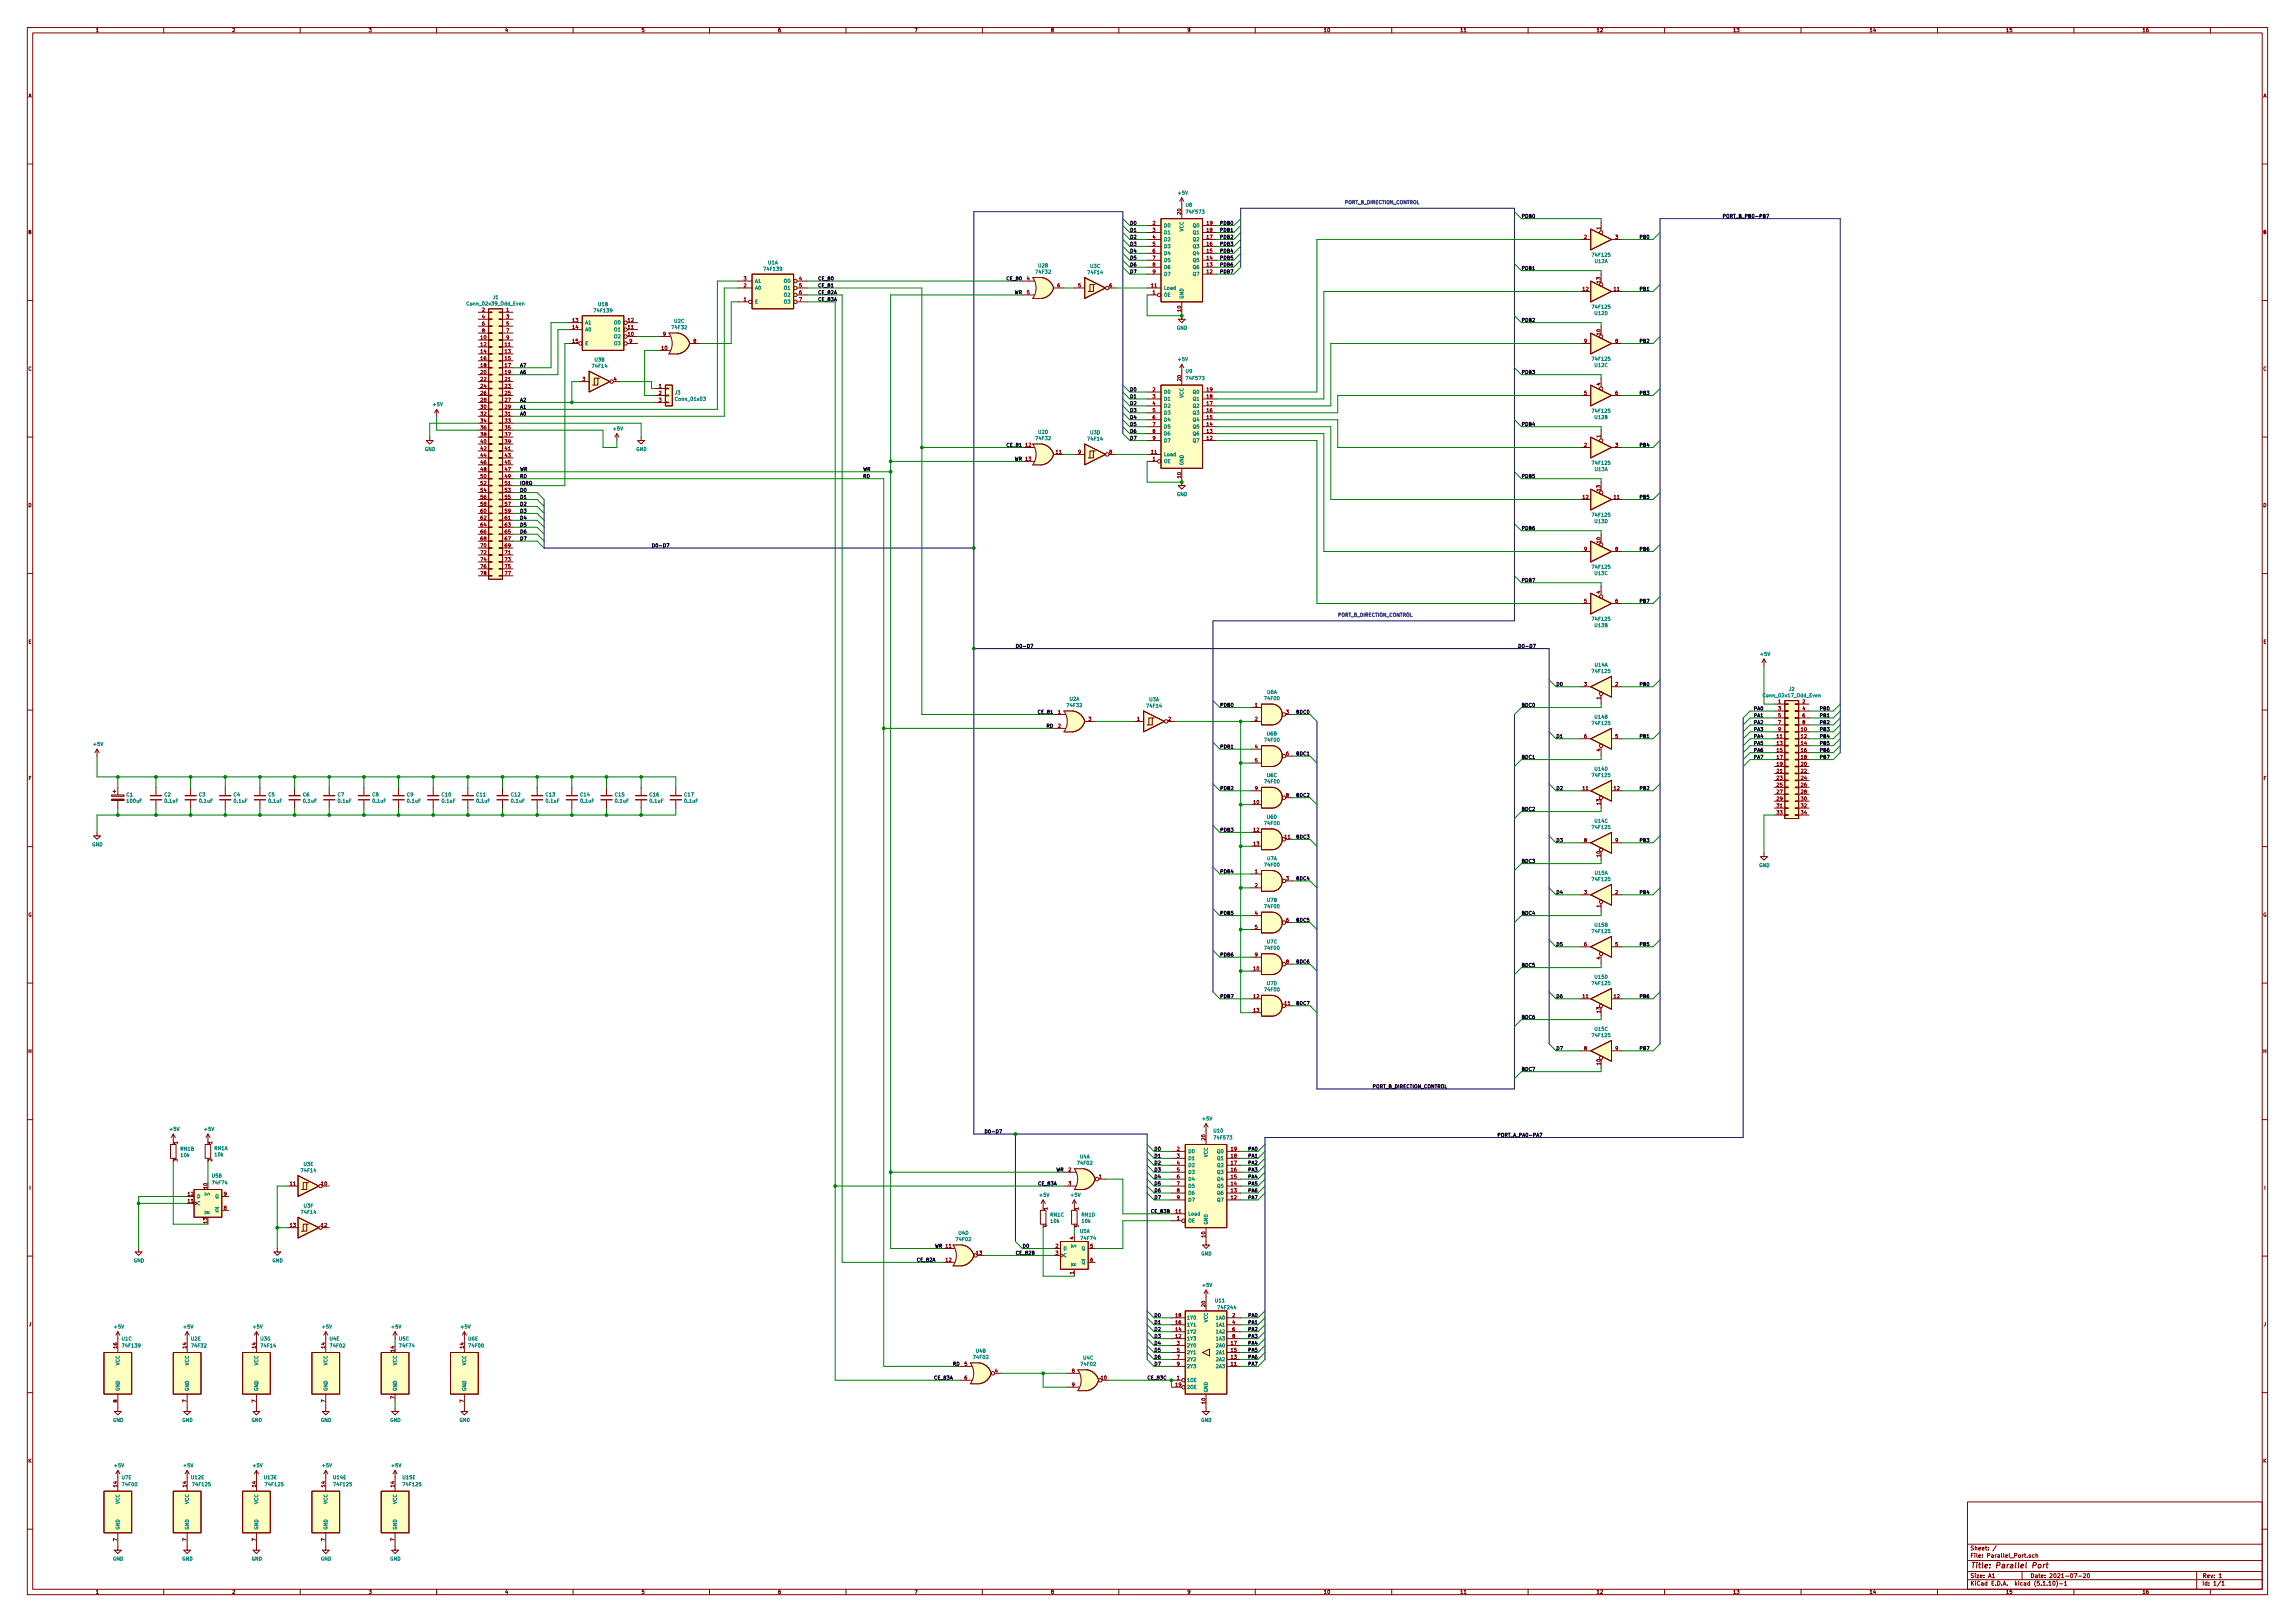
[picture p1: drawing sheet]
<svg xmlns="http://www.w3.org/2000/svg" width="841mm" height="594mm" viewBox="0 0 841 594" stroke-linecap="round" stroke-linejoin="round" font-family="sans-serif">
<defs><g id="words">
<text font-size="2.8" fill="#840000" x="722" y="574.4">Title: Parallel Port</text>
<g font-size="2.1" fill="#840000">
<text x="722" y="567.8">Sheet: /</text>
<text x="722" y="570.5">File: Parallel_Port.sch</text>
<text x="722" y="580.7">KiCad E.D.A. kicad (5.1.10)-1</text>
<text x="722" y="577.9">Size: A1</text>
<text x="744" y="577.9">Date: 2021-07-20</text>
<text x="807" y="577.9">Rev: 1</text>
<text x="807" y="580.7">Id: 1/1</text>
</g>
<g font-size="1.8" fill="#840000">
<text x="35" y="11.7">1</text>
<text x="85" y="11.7">2</text>
<text x="135" y="11.7">3</text>
<text x="185" y="11.7">4</text>
<text x="235" y="11.7">5</text>
<text x="285" y="11.7">6</text>
<text x="335" y="11.7">7</text>
<text x="385" y="11.7">8</text>
<text x="435" y="11.7">9</text>
<text x="485" y="11.7">10</text>
<text x="535" y="11.7">11</text>
<text x="585" y="11.7">12</text>
<text x="635" y="11.7">13</text>
<text x="685" y="11.7">14</text>
<text x="735" y="11.7">15</text>
<text x="785" y="11.7">16</text>
<text x="10.4" y="35.7">A</text>
<text x="829.4" y="35.7">A</text>
<text x="422.4" y="82.4">2</text>
<text x="432.8" y="78.5" transform="rotate(-90 432.8 78.5)">20</text>
<text x="442.3" y="82.4">19</text>
<text x="10.4" y="85.7">B</text>
<text x="422.4" y="84.9">3</text>
<text x="422.4" y="87.4">4</text>
<text x="422.4" y="90">5</text>
<text x="442.3" y="90">16</text>
<text x="442.3" y="87.4">17</text>
<text x="442.3" y="84.9">18</text>
<text x="580.5" y="87.4">2</text>
<text x="586.5" y="84" transform="rotate(-90 586.5 84)">1</text>
<text x="592" y="87.4">3</text>
<text x="829.4" y="85.7">B</text>
<text x="422.4" y="92.5">6</text>
<text x="422.4" y="95.1">7</text>
<text x="442.3" y="95.1">14</text>
<text x="442.3" y="92.5">15</text>
<text x="422.4" y="97.6">8</text>
<text x="422.4" y="100.1">9</text>
<text x="442.3" y="100.1">12</text>
<text x="442.3" y="97.6">13</text>
<text x="272.6" y="105.2">2</text>
<text x="272.6" y="102.7">3</text>
<text x="292.9" y="102.7">4</text>
<text x="292.9" y="105.2">5</text>
<text x="292.9" y="107.8">6</text>
<text x="376.3" y="102.7">4</text>
<text x="376.3" y="107.8">5</text>
<text x="387.5" y="105.2">6</text>
<text x="395.1" y="105.2">5</text>
<text x="406.6" y="105.2">6</text>
<text x="421.9" y="105.2">11</text>
<text x="422.4" y="107.8">1</text>
<text x="580.1" y="106.5">12</text>
<text x="586.5" y="103.6" transform="rotate(-90 586.5 103.6)">13</text>
<text x="591.5" y="106.5">11</text>
<text x="272.6" y="110.3">1</text>
<text x="292.9" y="110.3">7</text>
<text x="176.7" y="114.1">2</text>
<text x="176.7" y="116.7">4</text>
<text x="176.7" y="119.2">6</text>
<text x="185.6" y="114.1">1</text>
<text x="185.6" y="116.7">3</text>
<text x="185.6" y="119.2">5</text>
<text x="209.9" y="117.9">13</text>
<text x="230.2" y="117.9">12</text>
<text x="432.8" y="114.1" transform="rotate(-90 432.8 114.1)">10</text>
<text x="176.2" y="124.3">10</text>
<text x="176.7" y="121.7">8</text>
<text x="185.6" y="121.7">7</text>
<text x="185.6" y="124.3">9</text>
<text x="209.9" y="120.5">14</text>
<text x="209.9" y="125.5">15</text>
<text x="230.2" y="123">10</text>
<text x="230.2" y="120.5">11</text>
<text x="230.7" y="125.5">9</text>
<text x="243" y="123">9</text>
<text x="254.2" y="125.5">8</text>
<text x="580.5" y="125.5">9</text>
<text x="586.5" y="122.6" transform="rotate(-90 586.5 122.6)">10</text>
<text x="592" y="125.5">8</text>
<text x="176.2" y="126.8">12</text>
<text x="176.2" y="129.4">14</text>
<text x="176.2" y="131.9">16</text>
<text x="185.1" y="126.8">11</text>
<text x="185.1" y="129.4">13</text>
<text x="185.1" y="131.9">15</text>
<text x="242.5" y="128.1">10</text>
<text x="10.4" y="135.7">C</text>
<text x="176.2" y="134.4">18</text>
<text x="176.2" y="137">20</text>
<text x="185.1" y="134.4">17</text>
<text x="185.1" y="137">19</text>
<text x="829.4" y="135.7">C</text>
<text x="176.2" y="139.5">22</text>
<text x="176.2" y="142.1">24</text>
<text x="185.1" y="139.5">21</text>
<text x="185.1" y="142.1">23</text>
<text x="213.5" y="139.5">3</text>
<text x="224.9" y="139.5">4</text>
<text x="241.5" y="142.1">1</text>
<text x="422.4" y="143.3">2</text>
<text x="432.8" y="139.5" transform="rotate(-90 432.8 139.5)">20</text>
<text x="442.3" y="143.3">19</text>
<text x="586.5" y="141.2" transform="rotate(-90 586.5 141.2)">4</text>
<text x="176.2" y="144.6">26</text>
<text x="176.2" y="147.1">28</text>
<text x="176.2" y="149.7">30</text>
<text x="185.1" y="144.6">25</text>
<text x="185.1" y="147.1">27</text>
<text x="185.1" y="149.7">29</text>
<text x="241.5" y="144.6">2</text>
<text x="241.5" y="147.1">3</text>
<text x="422.4" y="145.9">3</text>
<text x="422.4" y="148.4">4</text>
<text x="442.3" y="148.4">17</text>
<text x="442.3" y="145.9">18</text>
<text x="580.5" y="144.6">5</text>
<text x="592" y="144.6">6</text>
<text x="176.2" y="152.2">32</text>
<text x="176.2" y="154.8">34</text>
<text x="185.1" y="152.2">31</text>
<text x="185.1" y="154.8">33</text>
<text x="422.4" y="150.9">5</text>
<text x="422.4" y="153.5">6</text>
<text x="442.3" y="153.5">15</text>
<text x="442.3" y="150.9">16</text>
<text x="176.2" y="157.3">36</text>
<text x="176.2" y="159.8">38</text>
<text x="185.1" y="157.3">35</text>
<text x="185.1" y="159.8">37</text>
<text x="422.4" y="156">7</text>
<text x="422.4" y="158.6">8</text>
<text x="422.4" y="161.1">9</text>
<text x="442.3" y="161.1">12</text>
<text x="442.3" y="158.6">13</text>
<text x="442.3" y="156">14</text>
<text x="586.5" y="160.2" transform="rotate(-90 586.5 160.2)">1</text>
<text x="176.2" y="162.4">40</text>
<text x="176.2" y="164.9">42</text>
<text x="176.2" y="167.5">44</text>
<text x="185.1" y="162.4">39</text>
<text x="185.1" y="164.9">41</text>
<text x="185.1" y="167.5">43</text>
<text x="375.8" y="163.6">12</text>
<text x="387" y="166.2">11</text>
<text x="395.1" y="166.2">9</text>
<text x="406.6" y="166.2">8</text>
<text x="421.9" y="166.2">11</text>
<text x="580.5" y="163.6">2</text>
<text x="592" y="163.6">3</text>
<text x="176.2" y="170">46</text>
<text x="176.2" y="172.5">48</text>
<text x="185.1" y="170">45</text>
<text x="185.1" y="172.5">47</text>
<text x="422.4" y="168.7">1</text>
<text x="176.2" y="175.1">50</text>
<text x="176.2" y="177.6">52</text>
<text x="185.1" y="175.1">49</text>
<text x="185.1" y="177.6">51</text>
<text x="432.8" y="175" transform="rotate(-90 432.8 175)">10</text>
<text x="586.5" y="179.8" transform="rotate(-90 586.5 179.8)">13</text>
<text x="10.4" y="185.7">D</text>
<text x="176.2" y="180.2">54</text>
<text x="176.2" y="182.7">56</text>
<text x="176.2" y="185.2">58</text>
<text x="185.1" y="180.2">53</text>
<text x="185.1" y="182.7">55</text>
<text x="185.1" y="185.2">57</text>
<text x="580.1" y="182.7">12</text>
<text x="591.5" y="182.7">11</text>
<text x="829.4" y="185.7">D</text>
<text x="176.2" y="187.8">60</text>
<text x="176.2" y="190.3">62</text>
<text x="185.1" y="187.8">59</text>
<text x="185.1" y="190.3">61</text>
<text x="176.2" y="192.9">64</text>
<text x="176.2" y="195.4">66</text>
<text x="176.2" y="197.9">68</text>
<text x="185.1" y="192.9">63</text>
<text x="185.1" y="195.4">65</text>
<text x="185.1" y="197.9">67</text>
<text x="176.2" y="200.5">70</text>
<text x="176.2" y="203">72</text>
<text x="185.1" y="200.5">69</text>
<text x="185.1" y="203">71</text>
<text x="580.5" y="201.7">9</text>
<text x="586.5" y="198.8" transform="rotate(-90 586.5 198.8)">10</text>
<text x="592" y="201.7">8</text>
<text x="176.2" y="205.6">74</text>
<text x="176.2" y="208.1">76</text>
<text x="185.1" y="205.6">73</text>
<text x="185.1" y="208.1">75</text>
<text x="176.2" y="210.6">78</text>
<text x="185.1" y="210.6">77</text>
<text x="580.5" y="220.8">5</text>
<text x="586.5" y="217.4" transform="rotate(-90 586.5 217.4)">4</text>
<text x="592" y="220.8">6</text>
<text x="10.4" y="235.7">E</text>
<text x="829.4" y="235.7">E</text>
<text x="580.5" y="251.3">3</text>
<text x="592" y="251.3">2</text>
<text x="586.5" y="256.1" transform="rotate(-90 586.5 256.1)">1</text>
<text x="651.7" y="257.6">1</text>
<text x="660.6" y="257.6">2</text>
<text x="387.8" y="261.4">1</text>
<text x="398.9" y="264">3</text>
<text x="416.7" y="264">1</text>
<text x="428.1" y="264">2</text>
<text x="459.9" y="258.9">1</text>
<text x="459.9" y="264">2</text>
<text x="471.3" y="261.4">3</text>
<text x="651.7" y="260.2">3</text>
<text x="651.7" y="262.7">5</text>
<text x="660.6" y="260.2">4</text>
<text x="660.6" y="262.7">6</text>
<text x="387.8" y="266.5">2</text>
<text x="651.7" y="265.2">7</text>
<text x="651.7" y="267.8">9</text>
<text x="660.1" y="267.8">10</text>
<text x="660.6" y="265.2">8</text>
<text x="459.9" y="274.1">4</text>
<text x="580.5" y="270.3">6</text>
<text x="586.5" y="275.2" transform="rotate(-90 586.5 275.2)">4</text>
<text x="592" y="270.3">5</text>
<text x="651.2" y="270.3">11</text>
<text x="651.2" y="272.9">13</text>
<text x="651.2" y="275.4">15</text>
<text x="660.1" y="270.3">12</text>
<text x="660.1" y="272.9">14</text>
<text x="660.1" y="275.4">16</text>
<text x="459.9" y="279.2">5</text>
<text x="471.3" y="276.7">6</text>
<text x="651.2" y="277.9">17</text>
<text x="651.2" y="280.5">19</text>
<text x="660.1" y="277.9">18</text>
<text x="660.1" y="280.5">20</text>
<text x="10.5" y="285.7">F</text>
<text x="651.2" y="283">21</text>
<text x="651.2" y="285.6">23</text>
<text x="660.1" y="283">22</text>
<text x="660.1" y="285.6">24</text>
<text x="829.5" y="285.7">F</text>
<text x="459.9" y="289.4">9</text>
<text x="471.3" y="291.9">8</text>
<text x="580.1" y="289.4">11</text>
<text x="591.5" y="289.4">12</text>
<text x="651.2" y="288.1">25</text>
<text x="651.2" y="290.6">27</text>
<text x="651.2" y="293.2">29</text>
<text x="660.1" y="288.1">26</text>
<text x="660.1" y="290.6">28</text>
<text x="660.1" y="293.2">30</text>
<text x="459.4" y="294.5">10</text>
<text x="586.5" y="294.7" transform="rotate(-90 586.5 294.7)">13</text>
<text x="651.2" y="295.7">31</text>
<text x="651.2" y="298.3">33</text>
<text x="660.1" y="295.7">32</text>
<text x="660.1" y="298.3">34</text>
<text x="459.4" y="304.6">12</text>
<text x="459.4" y="309.7">13</text>
<text x="470.8" y="307.2">11</text>
<text x="580.5" y="308.4">8</text>
<text x="592" y="308.4">9</text>
<text x="586.5" y="313.8" transform="rotate(-90 586.5 313.8)">10</text>
<text x="459.9" y="319.9">1</text>
<text x="471.3" y="322.4">3</text>
<text x="459.9" y="324.9">2</text>
<text x="580.5" y="327.5">3</text>
<text x="592" y="327.5">2</text>
<text x="10.3" y="335.7">G</text>
<text x="459.9" y="335.1">4</text>
<text x="586.5" y="332.3" transform="rotate(-90 586.5 332.3)">1</text>
<text x="829.3" y="335.7">G</text>
<text x="459.9" y="340.2">5</text>
<text x="471.3" y="337.6">6</text>
<text x="580.5" y="346.5">6</text>
<text x="592" y="346.5">5</text>
<text x="459.9" y="350.3">9</text>
<text x="471.3" y="352.9">8</text>
<text x="586.5" y="351.4" transform="rotate(-90 586.5 351.4)">4</text>
<text x="459.4" y="355.4">10</text>
<text x="459.4" y="365.6">12</text>
<text x="580.1" y="365.6">11</text>
<text x="591.5" y="365.6">12</text>
<text x="459.4" y="370.7">13</text>
<text x="470.8" y="368.1">11</text>
<text x="586.5" y="370.9" transform="rotate(-90 586.5 370.9)">13</text>
<text x="10.4" y="385.7">H</text>
<text x="580.5" y="384.6">8</text>
<text x="586.5" y="390" transform="rotate(-90 586.5 390)">10</text>
<text x="592" y="384.6">9</text>
<text x="829.4" y="385.7">H</text>
<text x="65" y="419" transform="rotate(-90 65 419)">1</text>
<text x="77.7" y="419" transform="rotate(-90 77.7 419)">1</text>
<text x="441.7" y="417.6" transform="rotate(-90 441.7 417.6)">20</text>
<text x="65" y="425.4" transform="rotate(-90 65 425.4)">3</text>
<text x="77.7" y="425.4" transform="rotate(-90 77.7 425.4)">2</text>
<text x="431.3" y="421.5">2</text>
<text x="431.3" y="424">3</text>
<text x="451.2" y="424">18</text>
<text x="451.2" y="421.5">19</text>
<text x="391.6" y="429.1">2</text>
<text x="402.7" y="431.6">1</text>
<text x="431.3" y="426.5">4</text>
<text x="431.3" y="429.1">5</text>
<text x="431.3" y="431.6">6</text>
<text x="451.2" y="431.6">15</text>
<text x="451.2" y="429.1">16</text>
<text x="451.2" y="426.5">17</text>
<text x="10.7" y="435.7">I</text>
<text x="68.9" y="438">12</text>
<text x="75.9" y="435.4" transform="rotate(-90 75.9 435.4)">10</text>
<text x="82.1" y="438">9</text>
<text x="106.3" y="434.2">11</text>
<text x="117.8" y="434.2">10</text>
<text x="391.6" y="434.2">3</text>
<text x="431.3" y="434.2">7</text>
<text x="431.3" y="436.7">8</text>
<text x="451.2" y="436.7">13</text>
<text x="451.2" y="434.2">14</text>
<text x="829.7" y="435.7">I</text>
<text x="68.9" y="440.5">11</text>
<text x="82.1" y="443">8</text>
<text x="383.8" y="443.2" transform="rotate(-90 383.8 443.2)">1</text>
<text x="395.2" y="443.2" transform="rotate(-90 395.2 443.2)">1</text>
<text x="431.3" y="439.2">9</text>
<text x="451.2" y="439.2">12</text>
<text x="75.9" y="448.1" transform="rotate(-90 75.9 448.1)">13</text>
<text x="106.3" y="449.4">13</text>
<text x="117.8" y="449.4">12</text>
<text x="383.8" y="449.5" transform="rotate(-90 383.8 449.5)">4</text>
<text x="395.2" y="449.5" transform="rotate(-90 395.2 449.5)">5</text>
<text x="430.8" y="444.3">11</text>
<text x="431.3" y="446.9">1</text>
<text x="393.4" y="453.9" transform="rotate(-90 393.4 453.9)">4</text>
<text x="441.7" y="453.2" transform="rotate(-90 441.7 453.2)">10</text>
<text x="357.8" y="459.6">13</text>
<text x="386.9" y="457">2</text>
<text x="386.9" y="459.6">3</text>
<text x="399.6" y="457">5</text>
<text x="346.6" y="462.1">12</text>
<text x="393.4" y="466.6" transform="rotate(-90 393.4 466.6)">1</text>
<text x="399.6" y="462.1">6</text>
<text x="441.7" y="478.6" transform="rotate(-90 441.7 478.6)">20</text>
<text x="10.5" y="485.7">J</text>
<text x="430.8" y="485">16</text>
<text x="430.8" y="482.4">18</text>
<text x="451.6" y="482.4">2</text>
<text x="451.6" y="485">4</text>
<text x="829.5" y="485.7">J</text>
<text x="430.8" y="490">12</text>
<text x="430.8" y="487.5">14</text>
<text x="451.6" y="487.5">6</text>
<text x="451.6" y="490">8</text>
<text x="42.9" y="493.8" transform="rotate(-90 42.9 493.8)">16</text>
<text x="68.3" y="493.8" transform="rotate(-90 68.3 493.8)">14</text>
<text x="93.7" y="493.8" transform="rotate(-90 93.7 493.8)">14</text>
<text x="119.1" y="493.8" transform="rotate(-90 119.1 493.8)">14</text>
<text x="144.5" y="495.1" transform="rotate(-90 144.5 495.1)">14</text>
<text x="169.9" y="493.8" transform="rotate(-90 169.9 493.8)">14</text>
<text x="431.3" y="492.6">3</text>
<text x="431.3" y="495.1">5</text>
<text x="431.3" y="497.7">7</text>
<text x="451.2" y="497.7">13</text>
<text x="451.2" y="495.1">15</text>
<text x="451.2" y="492.6">17</text>
<text x="353.5" y="500.2">5</text>
<text x="364.6" y="502.7">4</text>
<text x="392.8" y="502.7">8</text>
<text x="431.3" y="500.2">9</text>
<text x="451.2" y="500.2">11</text>
<text x="353.5" y="505.3">6</text>
<text x="392.8" y="507.8">9</text>
<text x="403.5" y="505.3">10</text>
<text x="430.8" y="507.8">19</text>
<text x="431.3" y="505.3">1</text>
<text x="42.9" y="513.6" transform="rotate(-90 42.9 513.6)">8</text>
<text x="68.3" y="513.6" transform="rotate(-90 68.3 513.6)">7</text>
<text x="93.7" y="513.6" transform="rotate(-90 93.7 513.6)">7</text>
<text x="119.1" y="513.6" transform="rotate(-90 119.1 513.6)">7</text>
<text x="144.5" y="512.4" transform="rotate(-90 144.5 512.4)">7</text>
<text x="169.9" y="513.6" transform="rotate(-90 169.9 513.6)">7</text>
<text x="441.7" y="514.1" transform="rotate(-90 441.7 514.1)">10</text>
<text x="10.4" y="535.7">K</text>
<text x="829.4" y="535.7">K</text>
<text x="42.9" y="544.6" transform="rotate(-90 42.9 544.6)">14</text>
<text x="68.3" y="544.6" transform="rotate(-90 68.3 544.6)">14</text>
<text x="93.7" y="544.6" transform="rotate(-90 93.7 544.6)">14</text>
<text x="119.1" y="544.6" transform="rotate(-90 119.1 544.6)">14</text>
<text x="144.5" y="544.6" transform="rotate(-90 144.5 544.6)">14</text>
<text x="42.9" y="564.4" transform="rotate(-90 42.9 564.4)">7</text>
<text x="68.3" y="564.4" transform="rotate(-90 68.3 564.4)">7</text>
<text x="93.7" y="564.4" transform="rotate(-90 93.7 564.4)">7</text>
<text x="119.1" y="564.4" transform="rotate(-90 119.1 564.4)">7</text>
<text x="144.5" y="564.4" transform="rotate(-90 144.5 564.4)">7</text>
<text x="35" y="583.7">1</text>
<text x="85" y="583.7">2</text>
<text x="135" y="583.7">3</text>
<text x="185" y="583.7">4</text>
<text x="235" y="583.7">5</text>
<text x="285" y="583.7">6</text>
<text x="335" y="583.7">7</text>
<text x="385" y="583.7">8</text>
<text x="435" y="583.7">9</text>
<text x="485" y="583.7">10</text>
<text x="535" y="583.7">11</text>
<text x="585" y="583.7">12</text>
<text x="635" y="583.7">13</text>
<text x="685" y="583.7">14</text>
<text x="735" y="583.7">15</text>
<text x="785" y="583.7">16</text>
</g>
<g font-size="1.8" fill="#008484">
<text x="431.9" y="71.3">+5V</text>
<text x="434.6" y="75.7">U8</text>
<text x="426.5" y="83.3">D0</text>
<text x="435" y="78.2">74F573</text>
<text x="437.3" y="83.3">Q0</text>
<text x="426.5" y="85.8">D1</text>
<text x="426.5" y="88.3">D2</text>
<text x="433.7" y="84.8" transform="rotate(-90 433.7 84.8)">VCC</text>
<text x="437.3" y="88.3">Q2</text>
<text x="437.3" y="85.8">Q1</text>
<text x="426.5" y="90.9">D3</text>
<text x="426.5" y="93.4">D4</text>
<text x="426.5" y="96">D5</text>
<text x="437.3" y="96">Q5</text>
<text x="437.3" y="93.4">Q4</text>
<text x="437.3" y="90.9">Q3</text>
<text x="583.7" y="94">74F125</text>
<text x="280.2" y="99.2">74F139</text>
<text x="281.5" y="96.8">U1A</text>
<text x="379.8" y="100.2">74F32</text>
<text x="380.5" y="97.9">U2B</text>
<text x="398.8" y="100.4">74F14</text>
<text x="399.6" y="98.1">U3C</text>
<text x="426.5" y="98.5">D6</text>
<text x="426.5" y="101">D7</text>
<text x="437.3" y="101">Q7</text>
<text x="437.3" y="98.5">Q6</text>
<text x="584.5" y="96.3">U12A</text>
<text x="276.6" y="106.1">A0</text>
<text x="276.6" y="103.6">A1</text>
<text x="287.5" y="103.6">O0</text>
<text x="287.5" y="106.1">O1</text>
<text x="426.5" y="106.1">Load</text>
<text x="171.5" y="111.9">Conn_02x39_Odd_Even</text>
<text x="180.6" y="109.5">J1</text>
<text x="219.2" y="112.1">U1B</text>
<text x="276.6" y="111.2">E</text>
<text x="287.5" y="108.7">O2</text>
<text x="287.5" y="111.2">O3</text>
<text x="426.5" y="108.7">OE</text>
<text x="433.7" y="109.5" transform="rotate(-90 433.7 109.5)">GND</text>
<text x="583.7" y="113.1">74F125</text>
<text x="214.4" y="118.8">A1</text>
<text x="218" y="114.4">74F139</text>
<text x="225.2" y="118.8">O0</text>
<text x="247.2" y="118.2">U2C</text>
<text x="584.5" y="115.4">U12D</text>
<text x="214.4" y="121.4">A0</text>
<text x="225.2" y="123.9">O2</text>
<text x="225.2" y="121.4">O1</text>
<text x="246.4" y="120.5">74F32</text>
<text x="431.2" y="120.7">GND</text>
<text x="214.4" y="126.4">E</text>
<text x="225.2" y="126.4">O3</text>
<text x="217.2" y="134.7">74F14</text>
<text x="218" y="132.4">U3B</text>
<text x="431.9" y="132.3">+5V</text>
<text x="434.6" y="136.6">U9</text>
<text x="583.7" y="132.1">74F125</text>
<text x="584.5" y="134.4">U12C</text>
<text x="435" y="139.2">74F573</text>
<text x="158.8" y="148.8">+5V</text>
<text x="247.3" y="144.5">J3</text>
<text x="247.8" y="146.8">Conn_01x03</text>
<text x="426.5" y="144.2">D0</text>
<text x="426.5" y="146.8">D1</text>
<text x="426.5" y="149.3">D2</text>
<text x="433.7" y="145.8" transform="rotate(-90 433.7 145.8)">VCC</text>
<text x="437.3" y="149.3">Q2</text>
<text x="437.3" y="146.8">Q1</text>
<text x="437.3" y="144.2">Q0</text>
<text x="426.5" y="151.8">D3</text>
<text x="426.5" y="154.4">D4</text>
<text x="437.3" y="154.4">Q4</text>
<text x="437.3" y="151.8">Q3</text>
<text x="583.7" y="151.2">74F125</text>
<text x="584.5" y="153.5">U12B</text>
<text x="224.8" y="157.7">+5V</text>
<text x="379.8" y="161.2">74F32</text>
<text x="380.5" y="158.9">U2D</text>
<text x="398.8" y="161.4">74F14</text>
<text x="399.6" y="159.1">U3D</text>
<text x="426.5" y="156.9">D5</text>
<text x="426.5" y="159.5">D6</text>
<text x="426.5" y="162">D7</text>
<text x="437.3" y="162">Q7</text>
<text x="437.3" y="159.5">Q6</text>
<text x="437.3" y="156.9">Q5</text>
<text x="155.7" y="165.2">GND</text>
<text x="233.1" y="165.2">GND</text>
<text x="426.5" y="167.1">Load</text>
<text x="426.5" y="169.6">OE</text>
<text x="433.7" y="170.5" transform="rotate(-90 433.7 170.5)">GND</text>
<text x="583.7" y="170.2">74F125</text>
<text x="584.5" y="172.5">U13A</text>
<text x="431.2" y="181.7">GND</text>
<text x="583.7" y="189.3">74F125</text>
<text x="584.5" y="191.6">U13D</text>
<text x="583.7" y="208.3">74F125</text>
<text x="584.5" y="210.6">U13C</text>
<text x="583.7" y="227.4">74F125</text>
<text x="584.5" y="229.7">U13B</text>
<text x="584.5" y="244.2">U14A</text>
<text x="645.2" y="240.2">+5V</text>
<text x="583.7" y="246.5">74F125</text>
<text x="391.9" y="256.7">U2A</text>
<text x="421.2" y="256.9">U3A</text>
<text x="463.6" y="256.4">74F00</text>
<text x="464.3" y="254.1">U6A</text>
<text x="646.5" y="255.4">Conn_02x17_Odd_Even</text>
<text x="655.6" y="253.1">J2</text>
<text x="391.2" y="259">74F32</text>
<text x="420.4" y="259.2">74F14</text>
<text x="584.5" y="263.2">U14B</text>
<text x="464.3" y="269.4">U6B</text>
<text x="583.7" y="265.5">74F125</text>
<text x="34.3" y="273.2">+5V</text>
<text x="463.6" y="271.7">74F00</text>
<text x="463.6" y="286.9">74F00</text>
<text x="464.3" y="284.6">U6C</text>
<text x="583.7" y="284.6">74F125</text>
<text x="584.5" y="282.3">U14D</text>
<text x="46.4" y="291.7">C1</text>
<text x="60.3" y="291.7">C2</text>
<text x="73" y="291.7">C3</text>
<text x="85.7" y="291.7">C4</text>
<text x="98.4" y="291.7">C5</text>
<text x="111.1" y="291.7">C6</text>
<text x="123.8" y="291.7">C7</text>
<text x="136.5" y="291.7">C8</text>
<text x="149.2" y="291.7">C9</text>
<text x="162" y="291.7">C10</text>
<text x="174.7" y="291.7">C11</text>
<text x="187.4" y="291.7">C12</text>
<text x="200.1" y="291.7">C13</text>
<text x="212.8" y="291.7">C14</text>
<text x="225.5" y="291.7">C15</text>
<text x="238.2" y="291.7">C16</text>
<text x="250.9" y="291.7">C17</text>
<text x="46.6" y="294">100uF</text>
<text x="60.5" y="294">0.1uF</text>
<text x="73.2" y="294">0.1uF</text>
<text x="85.9" y="294">0.1uF</text>
<text x="98.6" y="294">0.1uF</text>
<text x="111.3" y="294">0.1uF</text>
<text x="124" y="294">0.1uF</text>
<text x="136.7" y="294">0.1uF</text>
<text x="149.4" y="294">0.1uF</text>
<text x="162.1" y="294">0.1uF</text>
<text x="174.8" y="294">0.1uF</text>
<text x="187.5" y="294">0.1uF</text>
<text x="200.2" y="294">0.1uF</text>
<text x="212.9" y="294">0.1uF</text>
<text x="225.6" y="294">0.1uF</text>
<text x="238.3" y="294">0.1uF</text>
<text x="251" y="294">0.1uF</text>
<text x="464.3" y="299.8">U6D</text>
<text x="463.6" y="302.2">74F00</text>
<text x="583.7" y="303.6">74F125</text>
<text x="584.5" y="301.3">U14C</text>
<text x="33.7" y="310">GND</text>
<text x="463.6" y="317.4">74F00</text>
<text x="464.3" y="315.1">U7A</text>
<text x="644.6" y="317.6">GND</text>
<text x="583.7" y="322.7">74F125</text>
<text x="584.5" y="320.4">U15A</text>
<text x="463.6" y="332.6">74F00</text>
<text x="464.3" y="330.3">U7B</text>
<text x="583.7" y="341.7">74F125</text>
<text x="584.5" y="339.4">U15B</text>
<text x="463.6" y="347.9">74F00</text>
<text x="464.3" y="345.6">U7C</text>
<text x="584.5" y="358.5">U15D</text>
<text x="463.6" y="363.1">74F00</text>
<text x="464.3" y="360.8">U7D</text>
<text x="583.7" y="360.8">74F125</text>
<text x="584.5" y="377.5">U15C</text>
<text x="583.7" y="379.8">74F125</text>
<text x="440.7" y="410.4">+5V</text>
<text x="62.3" y="414.2">+5V</text>
<text x="75" y="414.2">+5V</text>
<text x="444.8" y="414.8">U10</text>
<text x="445.1" y="417.3">74F573</text>
<text x="66.2" y="421.4">RN1B</text>
<text x="66.3" y="423.7">10k</text>
<text x="78.5" y="421.2">RN1A</text>
<text x="78.8" y="423.5">10k</text>
<text x="395.8" y="424.3">U4A</text>
<text x="435.4" y="422.3">D0</text>
<text x="435.4" y="424.9">D1</text>
<text x="442.6" y="423.9" transform="rotate(-90 442.6 423.9)">VCC</text>
<text x="446.2" y="424.9">Q1</text>
<text x="446.2" y="422.3">Q0</text>
<text x="77.7" y="431.3">U5B</text>
<text x="110.5" y="429.4">74F14</text>
<text x="111.3" y="427">U3E</text>
<text x="395" y="426.6">74F02</text>
<text x="435.4" y="427.4">D2</text>
<text x="435.4" y="430">D3</text>
<text x="446.2" y="430">Q3</text>
<text x="446.2" y="427.4">Q2</text>
<text x="76.8" y="437.9" transform="rotate(-90 76.8 437.9)">S</text>
<text x="78" y="433.8">74F74</text>
<text x="435.4" y="432.5">D4</text>
<text x="435.4" y="435">D5</text>
<text x="435.4" y="437.6">D6</text>
<text x="446.2" y="437.6">Q6</text>
<text x="446.2" y="435">Q5</text>
<text x="446.2" y="432.5">Q4</text>
<text x="72.1" y="441.4">C</text>
<text x="72.1" y="438.9">D</text>
<text x="78.9" y="443.9">Q</text>
<text x="78.9" y="438.9">Q</text>
<text x="111.4" y="442.3">U3F</text>
<text x="381.1" y="438.3">+5V</text>
<text x="392.5" y="438.3">+5V</text>
<text x="435.4" y="440.1">D7</text>
<text x="446.2" y="440.1">Q7</text>
<text x="76.8" y="444.8" transform="rotate(-90 76.8 444.8)">R</text>
<text x="110.5" y="444.6">74F14</text>
<text x="385" y="445.6">RN1C</text>
<text x="385.1" y="447.9">10k</text>
<text x="396.4" y="445.6">RN1D</text>
<text x="396.5" y="447.9">10k</text>
<text x="435.4" y="447.7">OE</text>
<text x="435.4" y="445.2">Load</text>
<text x="442.6" y="448.6" transform="rotate(-90 442.6 448.6)">GND</text>
<text x="350.6" y="454.6">74F02</text>
<text x="351.3" y="452.2">U4D</text>
<text x="395.8" y="451.6">U5A</text>
<text x="396.3" y="454.1">74F74</text>
<text x="389.6" y="457.9">D</text>
<text x="389.6" y="460.4">C</text>
<text x="394.3" y="456.9" transform="rotate(-90 394.3 456.9)">S</text>
<text x="396.4" y="457.9">Q</text>
<text x="440.1" y="459.8">GND</text>
<text x="49" y="462.4">GND</text>
<text x="99.8" y="462.4">GND</text>
<text x="394.3" y="463.9" transform="rotate(-90 394.3 463.9)">R</text>
<text x="396.4" y="463">Q</text>
<text x="440.7" y="471.3">+5V</text>
<text x="445.4" y="477">U11</text>
<text x="446.6" y="479.5">74F244</text>
<text x="434.8" y="485.8">1Y1</text>
<text x="434.8" y="483.3">1Y0</text>
<text x="442.6" y="484.4" transform="rotate(-90 442.6 484.4)">VCC</text>
<text x="445.8" y="483.3">1A0</text>
<text x="445.8" y="485.8">1A1</text>
<text x="42" y="486.6">+5V</text>
<text x="44.7" y="491">U1C</text>
<text x="67.4" y="486.6">+5V</text>
<text x="70.1" y="491">U2E</text>
<text x="92.8" y="486.6">+5V</text>
<text x="95.4" y="491">U3G</text>
<text x="118.2" y="486.6">+5V</text>
<text x="120.9" y="491">U4E</text>
<text x="143.6" y="486.6">+5V</text>
<text x="146.3" y="491">U5C</text>
<text x="169" y="486.6">+5V</text>
<text x="171.7" y="491">U6E</text>
<text x="434.8" y="490.9">1Y3</text>
<text x="434.8" y="488.4">1Y2</text>
<text x="445.8" y="488.4">1A2</text>
<text x="445.8" y="490.9">1A3</text>
<text x="45.1" y="493.5">74F139</text>
<text x="70.4" y="493.5">74F32</text>
<text x="95.8" y="493.5">74F14</text>
<text x="121.2" y="493.5">74F02</text>
<text x="146.6" y="493.5">74F74</text>
<text x="172" y="493.5">74F00</text>
<text x="356.9" y="497.7">74F02</text>
<text x="357.7" y="495.4">U4B</text>
<text x="397" y="498">U4C</text>
<text x="434.8" y="493.5">2Y0</text>
<text x="434.8" y="496">2Y1</text>
<text x="445.8" y="496">2A1</text>
<text x="445.8" y="493.5">2A0</text>
<text x="43.8" y="500.1" transform="rotate(-90 43.8 500.1)">VCC</text>
<text x="69.2" y="500.1" transform="rotate(-90 69.2 500.1)">VCC</text>
<text x="94.6" y="500.1" transform="rotate(-90 94.6 500.1)">VCC</text>
<text x="120" y="500.1" transform="rotate(-90 120 500.1)">VCC</text>
<text x="145.4" y="500.1" transform="rotate(-90 145.4 500.1)">VCC</text>
<text x="170.8" y="500.1" transform="rotate(-90 170.8 500.1)">VCC</text>
<text x="396.3" y="500.3">74F02</text>
<text x="434.8" y="498.5">2Y2</text>
<text x="434.8" y="501.1">2Y3</text>
<text x="445.8" y="501.1">2A3</text>
<text x="445.8" y="498.5">2A2</text>
<text x="43.8" y="509.6" transform="rotate(-90 43.8 509.6)">GND</text>
<text x="69.2" y="509.6" transform="rotate(-90 69.2 509.6)">GND</text>
<text x="94.6" y="509.6" transform="rotate(-90 94.6 509.6)">GND</text>
<text x="120" y="509.6" transform="rotate(-90 120 509.6)">GND</text>
<text x="145.4" y="509.6" transform="rotate(-90 145.4 509.6)">GND</text>
<text x="170.8" y="509.6" transform="rotate(-90 170.8 509.6)">GND</text>
<text x="434.8" y="506.2">1OE</text>
<text x="434.8" y="508.7">2OE</text>
<text x="442.6" y="510.1" transform="rotate(-90 442.6 510.1)">GND</text>
<text x="41.4" y="520.8">GND</text>
<text x="66.8" y="520.8">GND</text>
<text x="92.2" y="520.8">GND</text>
<text x="117.6" y="520.8">GND</text>
<text x="143" y="520.8">GND</text>
<text x="168.4" y="520.8">GND</text>
<text x="440.1" y="520.8">GND</text>
<text x="42" y="537.4">+5V</text>
<text x="67.4" y="537.4">+5V</text>
<text x="92.8" y="537.4">+5V</text>
<text x="118.2" y="537.4">+5V</text>
<text x="143.6" y="537.4">+5V</text>
<text x="44.7" y="541.8">U7E</text>
<text x="45" y="544.3">74F00</text>
<text x="70.2" y="541.8">U12E</text>
<text x="70.8" y="544.3">74F125</text>
<text x="96.9" y="541.8">U13E</text>
<text x="97.5" y="544.3">74F125</text>
<text x="122.2" y="541.8">U14E</text>
<text x="122.6" y="544.3">74F125</text>
<text x="147.6" y="541.8">U15E</text>
<text x="148" y="544.3">74F125</text>
<text x="43.8" y="550.9" transform="rotate(-90 43.8 550.9)">VCC</text>
<text x="69.2" y="550.9" transform="rotate(-90 69.2 550.9)">VCC</text>
<text x="94.6" y="550.9" transform="rotate(-90 94.6 550.9)">VCC</text>
<text x="120" y="550.9" transform="rotate(-90 120 550.9)">VCC</text>
<text x="145.4" y="550.9" transform="rotate(-90 145.4 550.9)">VCC</text>
<text x="43.8" y="560.4" transform="rotate(-90 43.8 560.4)">GND</text>
<text x="69.2" y="560.4" transform="rotate(-90 69.2 560.4)">GND</text>
<text x="94.6" y="560.4" transform="rotate(-90 94.6 560.4)">GND</text>
<text x="120" y="560.4" transform="rotate(-90 120 560.4)">GND</text>
<text x="145.4" y="560.4" transform="rotate(-90 145.4 560.4)">GND</text>
<text x="41.4" y="571.6">GND</text>
<text x="66.8" y="571.6">GND</text>
<text x="92.2" y="571.6">GND</text>
<text x="117.6" y="571.6">GND</text>
<text x="143" y="571.6">GND</text>
</g>
<g font-size="1.8" fill="#0000c2">
<text x="492.8" y="74.7">PORT_B_DIRECTION_CONTROL</text>
<text x="490.2" y="225.9">PORT_B_DIRECTION_CONTROL</text>
</g>
<g font-size="1.8">
<text x="414" y="82.4">D0</text>
<text x="447.4" y="82.4">PDB0</text>
<text x="557.5" y="79.8">PDB0</text>
<text x="631.2" y="79.8">PORT_B_PB0-PB7</text>
<text x="414" y="90">D3</text>
<text x="414" y="87.4">D2</text>
<text x="414" y="84.9">D1</text>
<text x="447.4" y="90">PDB3</text>
<text x="447.4" y="87.4">PDB2</text>
<text x="447.4" y="84.9">PDB1</text>
<text x="600.7" y="87.4">PB0</text>
<text x="414" y="92.5">D4</text>
<text x="414" y="95.1">D5</text>
<text x="447.4" y="95.1">PDB5</text>
<text x="447.4" y="92.5">PDB4</text>
<text x="414" y="100.1">D7</text>
<text x="414" y="97.6">D6</text>
<text x="447.4" y="100.1">PDB7</text>
<text x="447.4" y="97.6">PDB6</text>
<text x="557.5" y="98.9">PDB1</text>
<text x="299.7" y="102.7">CE_80</text>
<text x="299.7" y="105.2">CE_81</text>
<text x="299.7" y="107.8">CE_82A</text>
<text x="369.2" y="102.7">CE_80</text>
<text x="371.7" y="107.8">WR</text>
<text x="600.7" y="106.5">PB1</text>
<text x="299.7" y="110.3">CE_83A</text>
<text x="557.5" y="117.9">PDB2</text>
<text x="600.7" y="125.5">PB2</text>
<text x="190.5" y="134.4">A7</text>
<text x="190.5" y="137">A6</text>
<text x="557.5" y="137">PDB3</text>
<text x="414" y="143.3">D0</text>
<text x="190.5" y="147.1">A2</text>
<text x="190.5" y="149.7">A1</text>
<text x="414" y="145.9">D1</text>
<text x="414" y="148.4">D2</text>
<text x="600.7" y="144.6">PB3</text>
<text x="190.5" y="152.2">A0</text>
<text x="414" y="153.5">D4</text>
<text x="414" y="150.9">D3</text>
<text x="414" y="161.1">D7</text>
<text x="414" y="158.6">D6</text>
<text x="414" y="156">D5</text>
<text x="557.5" y="156">PDB4</text>
<text x="369.2" y="163.6">CE_81</text>
<text x="600.7" y="163.6">PB4</text>
<text x="190.5" y="172.5">WR</text>
<text x="316.2" y="172.5">WR</text>
<text x="371.7" y="168.7">WR 13</text>
<text x="190.5" y="175.1">RD</text>
<text x="190.5" y="177.6">IORQ</text>
<text x="316.2" y="175.1">RD</text>
<text x="557.5" y="175.1">PDB5</text>
<text x="190.5" y="180.2">D0</text>
<text x="190.5" y="182.7">D1</text>
<text x="190.5" y="185.2">D2</text>
<text x="600.7" y="182.7">PB5</text>
<text x="190.5" y="187.8">D3</text>
<text x="190.5" y="190.3">D4</text>
<text x="190.5" y="192.9">D5</text>
<text x="190.5" y="195.4">D6</text>
<text x="190.5" y="197.9">D7</text>
<text x="557.5" y="194.1">PDB6</text>
<text x="238.8" y="200.5">D0-D7</text>
<text x="600.7" y="201.7">PB6</text>
<text x="557.5" y="213.2">PDB7</text>
<text x="600.7" y="220.8">PB7</text>
<text x="372.1" y="237.3">D0-D7</text>
<text x="556.3" y="237.3">D0-D7</text>
<text x="570.2" y="251.3">D0</text>
<text x="600.7" y="251.3">PB0</text>
<text x="380.7" y="261.4">CE_81</text>
<text x="447" y="258.9">PDB0</text>
<text x="475.2" y="261.4">BDC0</text>
<text x="557.5" y="258.9">BDC0</text>
<text x="642.6" y="262.7">PA1</text>
<text x="642.6" y="260.2">PA0</text>
<text x="666.7" y="262.7">PB1</text>
<text x="666.7" y="260.2">PB0</text>
<text x="383.5" y="266.5">RD</text>
<text x="642.6" y="265.2">PA2</text>
<text x="642.6" y="267.8">PA3</text>
<text x="666.7" y="267.8">PB3</text>
<text x="666.7" y="265.2">PB2</text>
<text x="447" y="274.1">PDB1</text>
<text x="570.2" y="270.3">D1</text>
<text x="600.7" y="270.3">PB1</text>
<text x="642.6" y="275.4">PA6</text>
<text x="642.6" y="272.9">PA5</text>
<text x="642.6" y="270.3">PA4</text>
<text x="666.7" y="270.3">PB4</text>
<text x="666.7" y="272.9">PB5</text>
<text x="666.7" y="275.4">PB6</text>
<text x="475.2" y="276.7">BDC1</text>
<text x="557.5" y="277.9">BDC1</text>
<text x="642.6" y="277.9">PA7</text>
<text x="666.7" y="277.9">PB7</text>
<text x="447" y="289.4">PDB2</text>
<text x="475.2" y="291.9">BDC2</text>
<text x="570.2" y="289.4">D2</text>
<text x="600.7" y="289.4">PB2</text>
<text x="557.5" y="297">BDC2</text>
<text x="447" y="304.6">PDB3</text>
<text x="475.2" y="307.2">BDC3</text>
<text x="570.2" y="308.4">D3</text>
<text x="600.7" y="308.4">PB3</text>
<text x="557.5" y="316">BDC3</text>
<text x="447" y="319.9">PDB4</text>
<text x="475.2" y="322.4">BDC4</text>
<text x="570.2" y="327.5">D4</text>
<text x="600.7" y="327.5">PB4</text>
<text x="447" y="335.1">PDB5</text>
<text x="557.5" y="335.1">BDC4</text>
<text x="475.2" y="337.6">BDC5</text>
<text x="570.2" y="346.5">D5</text>
<text x="600.7" y="346.5">PB5</text>
<text x="447" y="350.3">PDB6</text>
<text x="475.2" y="352.9">BDC6</text>
<text x="557.5" y="354.1">BDC5</text>
<text x="447" y="365.6">PDB7</text>
<text x="570.2" y="365.6">D6</text>
<text x="600.7" y="365.6">PB6</text>
<text x="475.2" y="368.1">BDC7</text>
<text x="557.5" y="373.2">BDC6</text>
<text x="570.2" y="384.6">D7</text>
<text x="600.7" y="384.6">PB7</text>
<text x="557.5" y="392.2">BDC7</text>
<text x="502.9" y="398.6">PORT_B_DIRECTION_CONTROL</text>
<text x="360.7" y="415.1">D0-D7</text>
<text x="548.6" y="416.4">PORT_A_PA0-PA7</text>
<text x="422.9" y="424">D1</text>
<text x="422.9" y="421.5">D0</text>
<text x="457.6" y="421.5">PA0</text>
<text x="457.6" y="424">PA1</text>
<text x="386.9" y="429.1">WR</text>
<text x="422.9" y="431.6">D4</text>
<text x="422.9" y="429.1">D3</text>
<text x="422.9" y="426.5">D2</text>
<text x="457.6" y="426.5">PA2</text>
<text x="457.6" y="429.1">PA3</text>
<text x="457.6" y="431.6">PA4</text>
<text x="380.7" y="434.2">CE_83A</text>
<text x="422.9" y="436.7">D6</text>
<text x="422.9" y="434.2">D5</text>
<text x="457.6" y="434.2">PA5</text>
<text x="457.6" y="436.7">PA6</text>
<text x="422.9" y="439.2">D7</text>
<text x="457.6" y="439.2">PA7</text>
<text x="421.6" y="444.3">CE_83B</text>
<text x="342.5" y="457">WR 11</text>
<text x="372.1" y="459.6">CE_82B</text>
<text x="374.6" y="457">D0</text>
<text x="336.2" y="462.1">CE_82A</text>
<text x="422.9" y="485">D1</text>
<text x="422.9" y="482.4">D0</text>
<text x="457.6" y="485">PA1</text>
<text x="457.6" y="482.4">PA0</text>
<text x="422.9" y="490">D3</text>
<text x="422.9" y="487.5">D2</text>
<text x="457.6" y="490">PA3</text>
<text x="457.6" y="487.5">PA2</text>
<text x="422.9" y="497.7">D6</text>
<text x="422.9" y="492.6">D4</text>
<text x="422.9" y="495.1">D5</text>
<text x="457.6" y="497.7">PA6</text>
<text x="457.6" y="495.1">PA5</text>
<text x="457.6" y="492.6">PA4</text>
<text x="349.2" y="500.2">RD</text>
<text x="422.9" y="500.2">D7</text>
<text x="457.6" y="500.2">PA7</text>
<text x="342.6" y="505.3">CE_83A</text>
<text x="420.4" y="505.3">CE_83C</text>
</g>
</g></defs>
<g fill="none" stroke="#840000" stroke-width=".37">
<path d="M10 10.1h821v574h-821zM12 12.1h817v570h-817zM60 10.1v2M110 10.1v2M160 10.1v2M210 10.1v2M260 10.1v2M310 10.1v2M360 10.1v2M410 10.1v2M460 10.1v2M510 10.1v2"/>
<path d="M536.5 11.7h.8M560 10.1v2M610 10.1v2M660 10.1v2M710 10.1v2M760 10.1v2M810 10.1v2M10 60.1h2M433.1 72.5v7.6M433.1 72.5l-.8 1.2M433.1 72.5l.7 1.2M829 60.1h2"/>
<path d="M420.4 97.9h5M420.4 95.3h5M420.4 92.8h5M420.4 90.2h5M420.4 87.7h5M420.4 85.2h5M420.4 82.6h5M425.4 80.1h15.3v30.5h-15.3zM440.7 97.9h5.1M440.7 95.3h5.1M440.7 92.8h5.1M440.7 90.2h5.1"/>
<path d="M440.7 87.7h5.1M440.7 85.2h5.1M440.7 82.6h5.1M579.1 87.7h3.8M582.9 83.9l7.6 3.8-7.6 3.8zM586.7 81.4v3.1M590.5 87.7h3.9M10 110.1h2M175.3 114.4h3.8M175.3 116.9h3.8M175.3 119.5h3.8M179.1 113.1h5v99.1h-5z"/>
<path d="M179.1 119.3h1.2v.3h-1.2zM179.1 116.8h1.2v.2h-1.2zM179.1 114.2h1.2v.3h-1.2zM182.9 119.3h1.2v.3h-1.2zM182.9 116.8h1.2v.2h-1.2zM182.9 114.2h1.2v.3h-1.2zM184.1 114.4h3.9M184.1 116.9h3.9M184.1 119.5h3.9M208.3 118.2h5.1M213.4 115.6h15.2v12.7h-15.2zM229.9 118.2h3.8"/>
<path d="M270.5 105.5h5.1M270.5 110.6h3.8M270.5 102.9h5.1M275.6 100.4h15.2v12.7h-15.2zM292.1 108h3.8M292.1 105.5h3.8M292.1 110.6h3.8M292.1 102.9h3.8M374.6 108h4.4M374.6 102.9h4.4M389.9 105.5h-3.8a5.2 5.2 0 0 0-4.5-3.9l-3.1 .1a6.6 6.6 0 0 1 0 7.6h3.1a5.1 5.1 0 0 0 4.5-3.8M393.7 105.5h3.8"/>
<path d="M397.5 101.7l7.6 3.8-7.6 3.8zM400.7 104.2h-1.3v2.6M401.3 104.2h-.6v2.6h-1.9M406.4 105.5h2.5M420.4 108h3.8M420.4 105.5h5M420.4 100.4h5M433.1 110.6v6.3h1.2l-1.2 1.3-1.3-1.3h1.3M440.7 100.4h5.1M579.1 106.8h3.8M582.9 102.9l7.6 3.9-7.6 3.8zM586.7 100.4v3.2"/>
<path d="M586.7 119.5v3.1M590.5 106.8h3.9M829 110.1h2M175.3 129.6h3.8M175.3 122h3.8M175.3 139.8h3.8M175.3 124.5h3.8M175.3 127.1h3.8M175.3 132.2h3.8M175.3 134.7h3.8M175.3 137.2h3.8M179.1 137.1h1.2v.3h-1.2z"/>
<path d="M179.1 134.6h1.2v.2h-1.2zM179.1 132h1.2v.3h-1.2zM179.1 129.5h1.2v.2h-1.2zM179.1 126.9h1.2v.3h-1.2zM179.1 124.4h1.2v.3h-1.2zM179.1 121.9h1.2v.2h-1.2zM179.1 139.6h1.2v.3h-1.2zM182.9 137.1h1.2v.3h-1.2zM182.9 134.6h1.2v.2h-1.2zM182.9 132h1.2v.3h-1.2zM182.9 129.5h1.2v.2h-1.2zM182.9 126.9h1.2v.3h-1.2z"/>
<path d="M182.9 124.4h1.2v.3h-1.2zM182.9 121.9h1.2v.2h-1.2zM182.9 139.6h1.2v.3h-1.2zM184.1 129.6h3.9M184.1 122h3.9M184.1 139.8h3.9M184.1 124.5h3.9M184.1 127.1h3.9M184.1 132.2h3.9M184.1 134.7h3.9M184.1 137.2h3.9M208.3 120.7h5.1"/>
<path d="M208.3 125.8h3.8M212.1 139.8h3.8M215.9 136l7.6 3.8-7.6 3.8zM219.1 138.5h-1.3v2.5M219.7 138.5h-.6v2.5h-1.9M224.8 139.8h2.5M229.9 123.3h3.8M229.9 120.7h3.8M229.9 125.8h3.8M241.3 123.3h4.3M241.3 128.3h4.3M245.1 122h3.2"/>
<path d="M245.1 122a6.6 6.6 0 0 1 0 7.6M248.3 122a5.2 5.2 0 0 1 4.4 3.8M252.7 125.8a5.2 5.2 0 0 1-4.4 3.8h-3.2M252.7 125.8h3.8M433.1 133.4l-.8 1.3M433.1 133.4v7.6M433.1 133.4l.7 1.3M579.1 125.8h3.8M582.9 122l7.6 3.8-7.6 3.8zM586.7 138.5v3.2M590.5 125.8h3.9M160 149.9l-.7 1.3"/>
<path d="M160 149.9v2.6M160 149.9l.8 1.3M175.3 142.3h3.8M175.3 144.9h3.8M175.3 147.4h3.8M175.3 149.9h3.8M175.3 152.5h3.8M175.3 155h3.8M175.3 157.6h3.8M179.1 160h1.2v.2h-1.2zM179.1 157.4h1.2v.3h-1.2zM179.1 154.9h1.2v.2h-1.2z"/>
<path d="M179.1 152.3h1.2v.3h-1.2zM179.1 149.8h1.2v.3h-1.2zM179.1 147.3h1.2v.2h-1.2zM179.1 144.7h1.2v.3h-1.2zM179.1 142.2h1.2v.2h-1.2zM182.9 160h1.2v.2h-1.2zM182.9 157.4h1.2v.3h-1.2zM182.9 154.9h1.2v.2h-1.2zM182.9 152.3h1.2v.3h-1.2zM182.9 149.8h1.2v.3h-1.2zM182.9 147.3h1.2v.2h-1.2zM182.9 144.7h1.2v.3h-1.2z"/>
<path d="M182.9 142.2h1.2v.2h-1.2zM184.1 142.3h3.9M184.1 144.9h3.9M184.1 147.4h3.9M184.1 149.9h3.9M184.1 152.5h3.9M184.1 155h3.9M184.1 157.6h3.9M226.1 158.8l-.8 1.3M226.1 158.8v2.6M226.1 158.8l.7 1.3M240 142.3h3.8"/>
<path d="M240 144.9h3.8M240 147.4h3.8M243.8 141h2.6v7.7h-2.6zM243.8 147.3h1.3v.2h-1.3zM243.8 142.2h1.3v.2h-1.3zM243.8 144.7h1.3v.3h-1.3zM420.4 158.8h5M420.4 156.3h5M420.4 153.7h5M420.4 151.2h5M420.4 148.7h5M420.4 146.1h5"/>
<path d="M420.4 143.6h5M425.4 141h15.3v30.5h-15.3zM440.7 158.8h5.1M440.7 156.3h5.1M440.7 153.7h5.1M440.7 151.2h5.1M440.7 148.7h5.1M440.7 146.1h5.1M440.7 143.6h5.1M579.1 144.9h3.8M582.9 141l7.6 3.9-7.6 3.8zM586.7 157.6v3.1"/>
<path d="M590.5 144.9h3.9M10 160.1h2M157.5 160.1v1.3h1.2l-1.2 1.2-1.3-1.2h1.3M175.3 160.1h3.8M175.3 170.3h3.8M175.3 162.6h3.8M175.3 165.2h3.8M175.3 167.7h3.8M175.3 172.8h3.8M175.3 175.3h3.8M175.3 177.9h3.8M179.1 167.6h1.2v.2h-1.2z"/>
<path d="M179.1 170.1h1.2v.3h-1.2zM179.1 172.7h1.2v.2h-1.2zM179.1 175.2h1.2v.3h-1.2zM179.1 177.7h1.2v.3h-1.2zM179.1 165h1.2v.3h-1.2zM179.1 162.5h1.2v.3h-1.2zM182.9 167.6h1.2v.2h-1.2zM182.9 170.1h1.2v.3h-1.2zM182.9 172.7h1.2v.2h-1.2zM182.9 175.2h1.2v.3h-1.2zM182.9 177.7h1.2v.3h-1.2zM182.9 165h1.2v.3h-1.2z"/>
<path d="M182.9 162.5h1.2v.3h-1.2zM184.1 160.1h3.9M184.1 170.3h3.9M184.1 162.6h3.9M184.1 165.2h3.9M184.1 167.7h3.9M184.1 172.8h3.9M184.1 175.3h3.9M184.1 177.9h3.9M234.9 160.1v1.3h1.3l-1.3 1.2-1.2-1.2h1.2M374.6 163.9h4.4M374.6 169h4.4"/>
<path d="M386.1 166.4a5.2 5.2 0 0 0-4.5-3.8h-3.1a6.6 6.6 0 0 1 0 7.6l3.1 .1M386.1 166.5a5.2 5.2 0 0 1-4.5 3.8M386.1 166.4h3.8M393.7 166.4h3.8M397.5 162.6l7.6 3.8-7.6 3.9zM400.7 165.2h-1.3v2.5M401.3 165.2h-.6v2.5h-1.9M406.4 166.4h2.5M420.4 166.4h5M420.4 169h3.8M420.4 161.4h5M433.1 171.5v6.4h1.2l-1.2 1.2-1.3-1.2h1.3"/>
<path d="M440.7 161.4h5.1M579.1 163.9h3.8M582.9 160.1l7.6 3.8-7.6 3.8zM582.9 179.1l7.6 3.9-7.6 3.8zM586.7 176.6v3.2M590.5 163.9h3.9M829 160.1h2M175.3 183h3.8M175.3 180.4h3.8M175.3 185.5h3.8M175.3 188h3.8M175.3 190.6h3.8"/>
<path d="M175.3 193.1h3.8M175.3 195.7h3.8M175.3 198.2h3.8M179.1 190.4h1.2v.3h-1.2zM179.1 193h1.2v.2h-1.2zM179.1 195.5h1.2v.3h-1.2zM179.1 198.1h1.2v.2h-1.2zM179.1 180.3h1.2v.2h-1.2zM179.1 182.8h1.2v.3h-1.2zM179.1 185.4h1.2v.2h-1.2zM179.1 187.9h1.2v.3h-1.2zM182.9 190.4h1.2v.3h-1.2z"/>
<path d="M182.9 193h1.2v.2h-1.2zM182.9 195.5h1.2v.3h-1.2zM182.9 198.1h1.2v.2h-1.2zM182.9 180.3h1.2v.2h-1.2zM182.9 182.8h1.2v.3h-1.2zM182.9 185.4h1.2v.2h-1.2zM182.9 187.9h1.2v.3h-1.2zM184.1 183h3.9M184.1 180.4h3.9M184.1 185.5h3.9M184.1 188h3.9M184.1 190.6h3.9"/>
<path d="M184.1 193.1h3.9M184.1 195.7h3.9M184.1 198.2h3.9M579.1 183h3.8M582.9 198.2l7.6 3.8-7.6 3.8zM586.7 195.7v3.1M590.5 183h3.9M10 210.1h2M175.3 200.7h3.8M175.3 203.3h3.8M175.3 205.8h3.8M175.3 208.4h3.8"/>
<path d="M175.3 210.9h3.8M179.1 200.6h1.2v.3h-1.2zM179.1 203.1h1.2v.3h-1.2zM179.1 205.7h1.2v.2h-1.2zM179.1 208.2h1.2v.3h-1.2zM179.1 210.8h1.2v.2h-1.2zM182.9 200.6h1.2v.3h-1.2zM182.9 203.1h1.2v.3h-1.2zM182.9 205.7h1.2v.2h-1.2zM182.9 208.2h1.2v.3h-1.2zM182.9 210.8h1.2v.2h-1.2zM184.1 200.7h3.9"/>
<path d="M184.1 203.3h3.9M184.1 205.8h3.9M184.1 208.4h3.9M184.1 210.9h3.9M579.1 202h3.8M582.9 217.2l7.6 3.9-7.6 3.8zM586.7 214.7v3.2M590.5 202h3.9M829 210.1h2M579.1 221.1h3.8M590.5 221.1h3.9M458.5 259.2h3.8"/>
<path d="M462.3 257.9h3.8a3.8 3.8 0 0 1 3.8 3.8 3.8 3.8 0 0 1-3.8 3.8h-3.8zM579.1 251.5h3.8M582.9 251.5l7.6-3.8v7.6zM586.7 254.7v3.2M590.5 251.5h3.9M646.4 241.4l-.7 1.2M646.4 241.4v2.5M646.4 241.4l.8 1.2M650.2 257.9h3.8M654 256.6h5.1v43.2h-5.1zM654 257.8h1.3v.2h-1.3zM657.9 257.8h1.2v.2h-1.2z"/>
<path d="M659.1 257.9h3.8M10 260.1h2M35.6 274.4l-.8 1.3M35.6 274.4v2.5M35.6 274.4l.7 1.3M386.1 261.7h4.3M386.1 266.8h4.3M393.1 260.4a5.2 5.2 0 0 1 4.4 3.8M393.1 260.4h-3.2a6.6 6.6 0 0 1 0 7.6M397.5 264.3a5.2 5.2 0 0 1-4.4 3.8l-3.2-.1M397.5 264.2h3.8M415.3 264.2h3.8"/>
<path d="M419.1 260.4l7.6 3.8-7.6 3.8zM422.3 263h-1.3v2.5M422.9 263h-.6v2.5h-1.9M428 264.2h2.5M458.5 274.4h3.8M458.5 279.5h3.8M458.5 264.2h3.8M462.3 273.1h3.8a3.8 3.8 0 0 1 3.8 3.8 3.8 3.8 0 0 1-3.8 3.8h-3.8zM471.2 276.9h2.5M471.2 261.7h2.5M579.1 270.6h3.8M582.9 270.6l7.6-3.8v7.6z"/>
<path d="M586.7 273.8v3.1M590.5 270.6h3.9M650.2 268h3.8M650.2 260.4h3.8M650.2 270.6h3.8M650.2 273.1h3.8M650.2 275.7h3.8M650.2 278.2h3.8M650.2 263h3.8M650.2 265.5h3.8M654 275.5h1.3v.3h-1.3zM654 273h1.3v.3h-1.3z"/>
<path d="M654 270.5h1.3v.2h-1.3zM654 267.9h1.3v.3h-1.3zM654 278.1h1.3v.2h-1.3zM654 265.4h1.3v.2h-1.3zM654 262.8h1.3v.3h-1.3zM654 260.3h1.3v.3h-1.3zM657.9 275.5h1.2v.3h-1.2zM657.9 273h1.2v.3h-1.2zM657.9 270.5h1.2v.2h-1.2zM657.9 267.9h1.2v.3h-1.2zM657.9 278.1h1.2v.2h-1.2zM657.9 265.4h1.2v.2h-1.2z"/>
<path d="M657.9 262.8h1.2v.3h-1.2zM657.9 260.3h1.2v.3h-1.2zM659.1 268h3.8M659.1 260.4h3.8M659.1 270.6h3.8M659.1 273.1h3.8M659.1 275.7h3.8M659.1 278.2h3.8M659.1 263h3.8M659.1 265.5h3.8M829 260.1h2M40.9 291.2h4.6v.5h-4.6z"/>
<path d="M41.4 289.9h1M41.9 289.4v1M43.2 288.4v2.8M43.2 293.2v2.8M57.1 288.4v2.8M57.1 293.2v2.8M69.8 288.4v2.8M69.8 293.2v2.8M82.5 288.4v2.8M82.5 293.2v2.8M95.2 288.4v2.8M95.2 293.2v2.8"/>
<path d="M107.9 288.4v2.8M107.9 293.2v2.8M120.6 288.4v2.8M120.6 293.2v2.8M133.3 288.4v2.8M133.3 293.2v2.8M146 288.4v2.8M146 293.2v2.8M158.7 288.4v2.8M158.7 293.2v2.8M171.4 288.4v2.8M171.4 293.2v2.8"/>
<path d="M184.1 288.4v2.8M184.1 293.2v2.8M196.8 288.4v2.8M196.8 293.2v2.8M209.5 288.4v2.8M209.5 293.2v2.8M222.2 288.4v2.8M222.2 293.2v2.8M234.9 288.4v2.8M234.9 293.2v2.8M247.6 288.4v2.8M247.6 293.2v2.8"/>
<path d="M458.5 294.7h3.8M458.5 289.6h3.8M462.3 288.4h3.8a3.8 3.8 0 0 1 3.8 3.8 3.8 3.8 0 0 1-3.8 3.8h-3.8zM471.2 292.2h2.5M579.1 289.6h3.8M582.9 289.6l7.6-3.8v7.6zM586.7 292.8v3.2M590.5 289.6h3.9M650.2 280.7h3.8M650.2 283.3h3.8M650.2 285.8h3.8M650.2 288.4h3.8"/>
<path d="M650.2 290.9h3.8M650.2 293.4h3.8M650.2 296h3.8M650.2 298.5h3.8M654 283.2h1.3v.2h-1.3zM654 285.7h1.3v.3h-1.3zM654 288.2h1.3v.3h-1.3zM654 290.8h1.3v.2h-1.3zM654 293.3h1.3v.3h-1.3zM654 295.9h1.3v.2h-1.3zM654 298.4h1.3v.3h-1.3zM654 280.6h1.3v.3h-1.3z"/>
<path d="M657.9 283.2h1.2v.2h-1.2zM657.9 285.7h1.2v.3h-1.2zM657.9 288.2h1.2v.3h-1.2zM657.9 290.8h1.2v.2h-1.2zM657.9 293.3h1.2v.3h-1.2zM657.9 295.9h1.2v.2h-1.2zM657.9 298.4h1.2v.3h-1.2zM657.9 280.6h1.2v.3h-1.2zM659.1 280.7h3.8M659.1 283.3h3.8M659.1 285.8h3.8M659.1 288.4h3.8"/>
<path d="M659.1 290.9h3.8M659.1 293.4h3.8M659.1 296h3.8M659.1 298.5h3.8M10 310.1h2M35.6 304.9v1.2h1.2l-1.2 1.3-1.3-1.3h1.3M458.5 304.9h3.8M458.5 310h3.8M462.3 318.8h3.8a3.8 3.8 0 0 1 3.8 3.9 3.8 3.8 0 0 1-3.8 3.8h-3.8zM462.3 303.6h3.8a3.8 3.8 0 0 1 3.8 3.8 3.8 3.8 0 0 1-3.8 3.8h-3.8zM471.2 307.4h2.5M579.1 308.7h3.8"/>
<path d="M582.9 308.7l7.6-3.8v7.6zM586.7 311.9v3.1M590.5 308.7h3.9M646.4 312.5v1.3h1.3l-1.3 1.2-1.2-1.2h1.2M829 310.1h2M458.5 335.4h3.8M458.5 320.1h3.8M458.5 325.2h3.8M462.3 334.1h3.8a3.8 3.8 0 0 1 3.8 3.8 3.8 3.8 0 0 1-3.8 3.8h-3.8zM471.2 337.9h2.5M471.2 322.7h2.5M579.1 327.7h3.8"/>
<path d="M582.9 327.7l7.6-3.8v7.6zM586.7 330.9v3.2M590.5 327.7h3.9M458.5 355.7h3.8M458.5 350.6h3.8M458.5 340.4h3.8M462.3 349.3h3.8a3.8 3.8 0 0 1 3.8 3.8 3.8 3.8 0 0 1-3.8 3.8h-3.8zM471.2 353.1h2.5M579.1 346.8h3.8M582.9 346.8l7.6-3.8v7.6zM586.7 350v3.1M590.5 346.8h3.9"/>
<path d="M10 360.1h2M458.5 365.8h3.8M458.5 370.9h3.8M462.3 364.6h3.8a3.8 3.8 0 0 1 3.8 3.8 3.8 3.8 0 0 1-3.8 3.8h-3.8zM471.2 368.4h2.5M579.1 365.8h3.8M582.9 365.8l7.6-3.8v7.6zM586.7 369v3.2M590.5 365.8h3.9M829 360.1h2M579.1 384.9h3.8M582.9 384.9l7.6-3.8v7.6z"/>
<path d="M586.7 388.1v3.1M590.5 384.9h3.9M10 410.1h2M62.5 419.2h2v5.1h-2zM63.5 415.4l-.8 1.2M63.5 415.4v2.5M63.5 415.4l.8 1.2M75.2 419.2h2v5.1h-2zM76.2 415.4l-.8 1.2M76.2 415.4v2.5M76.2 415.4l.8 1.2M434.3 419.2h15.3v30.5h-15.3z"/>
<path d="M442 411.6v7.6M442 411.6l-.8 1.2M442 411.6l.7 1.2M829 410.1h2M71.1 435.7h10.2v10.1h-10.2zM81.3 438.2h2.5M105.4 434.4h3.8M109.2 430.6l7.6 3.8-7.6 3.8zM112.4 433.1h-1.3v2.6M113 433.1h-.6v2.6h-1.9M118.1 434.4h2.5M382.3 439.5l-.8 1.3"/>
<path d="M382.3 439.5v2.5M382.3 439.5l.7 1.3M389.9 429.3h4.3M389.9 434.4h4.3M393.7 428.1l3.2-.1a4.8 4.8 0 0 1 4.3 4.2 5.2 5.2 0 0 1-4.3 3.5h-3.2M393.7 439.5v2.5M393.7 439.5l-.8 1.3M393.7 439.5l.8 1.3M393.7 428.1a6.6 6.6 0 0 1 0 7.6M402.6 431.9h2.5M429.3 431.9h5M429.3 429.3h5"/>
<path d="M429.3 434.4h5M429.3 439.5h5M429.3 437h5M429.3 426.8h5M429.3 424.3h5M429.3 421.7h5M449.6 431.9h5.1M449.6 429.3h5.1M449.6 434.4h5.1M449.6 439.5h5.1M449.6 437h5.1M449.6 426.8h5.1"/>
<path d="M449.6 424.3h5.1M449.6 421.7h5.1M50.8 457.3v1.2h1.3l-1.3 1.3-1.3-1.3h1.3M71.1 440.1l1.3 .7-1.3 .6M81.3 443.3h2.5M101.6 457.3v1.2h1.3l-1.3 1.3-1.3-1.3h1.3M105.4 449.7h3.8M109.2 445.8l7.6 3.9-7.6 3.8zM112.4 448.4h-1.3v2.5M113 448.4h-.6v2.5h-1.9M118.1 449.7h2.5M345.4 457.3h4.4"/>
<path d="M349.2 456h3.2a4.8 4.8 0 0 1 4.4 4.1 5.2 5.2 0 0 1-4.4 3.5h-3.2M349.3 456a6.6 6.6 0 0 1 0 7.6M358.1 459.8h2.6M381.3 443.3h2v5.1h-2zM386.1 457.3h2.5M386.1 459.8h2.5M388.6 454.7h10.2v10.2h-10.2zM388.6 459.2l1.3 .6-1.3 .6M392.7 443.3h2v5.1h-2zM393.7 452.2v2.5M398.8 457.3h2.5M429.3 447.1h3.8"/>
<path d="M429.3 444.6h5M442 449.7v6.3h1.2l-1.2 1.3-1.3-1.3h1.3M10 460.1h2M345.4 462.4h4.4M393.7 464.9v2.5M398.8 462.4h2.5M442 472.5l-.8 1.3M442 472.5v7.6M442 472.5l.7 1.3M829 460.1h2M38.1 495.4h10.2v15.2h-10.2zM43.2 487.8v7.6"/>
<path d="M43.2 487.8l-.8 1.2M43.2 487.8l.7 1.2M63.5 495.4h10.2v15.2h-10.2zM68.6 487.8v7.6M68.6 487.8l-.8 1.2M68.6 487.8l.7 1.2M88.9 495.4h10.2v15.2h-10.2zM94 487.8v7.6M94 487.8l-.8 1.2M94 487.8l.7 1.2M114.3 495.4h10.2v15.2h-10.2zM119.4 487.8l-.8 1.2"/>
<path d="M119.4 487.8v7.6M119.4 487.8l.7 1.2M139.7 495.4h10.2v15.2h-10.2zM144.8 487.8l-.8 1.2M144.8 487.8v2.5M144.8 487.8l.7 1.2M165.1 495.4h10.2v15.2h-10.2zM170.2 487.8l-.8 1.2M170.2 487.8v7.6M170.2 487.8l.7 1.2M355.6 499.2h3.2M355.6 499.2a6.6 6.6 0 0 1 0 7.6"/>
<path d="M358.8 499.2a5.2 5.2 0 0 1 4.4 3.8M429.3 490.3h5M429.3 497.9h5M429.3 487.8h5M429.3 495.4h5M429.3 485.2h5M429.3 492.8h5M429.3 482.7h5M434.3 480.1h15.3v30.5h-15.3zM440.7 495.4l2.5-1.3v2.5zM449.6 490.3h5.1M449.6 497.9h5.1"/>
<path d="M449.6 487.8h5.1M449.6 495.4h5.1M449.6 485.2h5.1M449.6 492.8h5.1M449.6 482.7h5.1M10 510.1h2M43.2 510.6v6.4h1.2l-1.2 1.2-1.3-1.2h1.3M68.6 510.6v6.4h1.2l-1.2 1.2-1.3-1.2h1.3M94 510.6v6.4h1.2l-1.2 1.2-1.3-1.2h1.3M119.4 510.6v6.4h1.2l-1.2 1.2-1.3-1.2h1.3M144.8 515.7v1.3h1.2l-1.2 1.2-1.3-1.2h1.3M144.8 510.6v2.6"/>
<path d="M170.2 510.6v6.4h1.2l-1.2 1.2-1.3-1.2h1.3M351.8 505.5h4.3M351.8 500.5h4.3M363.2 503a5.2 5.2 0 0 1-4.4 3.8h-3.2M364.5 503h2.5M391.2 508.1h4.3M391.2 503h4.3M395 501.7h3.1a4.8 4.8 0 0 1 4.4 4.2 5.2 5.2 0 0 1-4.4 3.5l-3.1-.1M395 501.7a6.6 6.6 0 0 1 0 7.6M403.9 505.5h2.5M429.3 505.5h3.8M429.3 500.5h5"/>
<path d="M429.3 508.1h3.8M442 510.6v6.4h1.2l-1.2 1.2-1.3-1.2h1.3M449.6 500.5h5.1M829 510.1h2M43.2 538.6l-.8 1.2M43.2 538.6v7.6M43.2 538.6l.7 1.2M68.6 538.6l-.8 1.2M68.6 538.6v7.6M68.6 538.6l.7 1.2M94 538.6l-.8 1.2M94 538.6v7.6"/>
<path d="M94 538.6l.7 1.2M119.4 538.6v7.6M119.4 538.6l-.8 1.2M119.4 538.6l.7 1.2M144.8 538.6v7.6M144.8 538.6l-.8 1.2M144.8 538.6l.7 1.2M38.1 546.2h10.2v15.2h-10.2zM63.5 546.2h10.2v15.2h-10.2zM88.9 546.2h10.2v15.2h-10.2zM114.3 546.2h10.2v15.2h-10.2zM139.7 546.2h10.2v15.2h-10.2z"/>
<path d="M721 550.1h108v32h-108zM10 560.1h2M43.2 561.4v6.4h1.2l-1.2 1.2-1.3-1.2h1.3M68.6 561.4v6.4h1.2l-1.2 1.2-1.3-1.2h1.3M94 561.4v6.4h1.2l-1.2 1.2-1.3-1.2h1.3M119.4 561.4v6.4h1.2l-1.2 1.2-1.3-1.2h1.3M144.8 561.4v6.4h1.2l-1.2 1.2-1.3-1.2h1.3M721 578.6h108M721 575.6h108M721 571.6h108M721 565.6h108M730.1 576.8l.5-.5v1.5"/>
<path d="M730.1 577.8h.9M731.5 566.2l-1.2 1.9M741 575.6v3M742.9 570.3v.1M744.1 569.5l-.6 .1 .6 .4v.4h-.6M745.5 569.5l-.5-.1-.2 .3v.6l.7 .1M746.1 569.6l.6-.1 .1 .9M746.1 568.9v1.5M750.8 579.6l.5-.5v1.5M752.4 579.2l.2-.1a.69 .69 0 0 1 .6 .8 .69 .69 0 0 1-.8 .6zM753.6 578.9l.1 .1a1.73 1.73 0 0 1-.1 2.2M756.5 579.6l.4-.5v1.5"/>
<path d="M760.1 576.3h1l-.6 1.5M761.7 577.3h1.1M763.5 576.5l.5-.2 .3 .5-.9 1h.9M765.1 576.4l.2-.1a.69 .69 0 0 1 .5 .8 .69 .69 0 0 1-.8 .6zM805 575.6v6.5M813.2 576.8l.5-.5v1.5M813.2 577.8h.9M813.8 579.1l-1.3 1.9M814.2 579.6l.5-.5v1.5M829 560.1h2M60 582.1v2M110 582.1v2"/>
<path d="M160 582.1v2M210 582.1v2M260 582.1v2M310 582.1v2M360 582.1v2M410 582.1v2M460 582.1v2M510 582.1v2M536.5 583.7h.8M560 582.1v2M610 582.1v2M660 582.1v2"/>
<path d="M710 582.1v2M750.8 580.6h.9M754.7 580.1h1.2M756.5 580.6h.9M760 582.1v2M810 582.1v2M814.2 580.6h.9"/>
<circle cx="586.7" cy="85.2" r=".63"/>
<circle cx="229.2" cy="118.2" r=".63"/>
<circle cx="275" cy="110.6" r=".63"/>
<circle cx="291.5" cy="105.5" r=".63"/>
<circle cx="291.5" cy="110.6" r=".63"/>
<circle cx="291.5" cy="108" r=".63"/>
<circle cx="291.5" cy="102.9" r=".63"/>
<circle cx="405.8" cy="105.5" r=".63"/>
<circle cx="424.8" cy="108" r=".63"/>
<circle cx="586.7" cy="104.2" r=".63"/>
<circle cx="212.7" cy="125.8" r=".63"/>
<circle cx="224.2" cy="139.8" r=".63"/>
<circle cx="229.2" cy="120.7" r=".63"/>
<circle cx="229.2" cy="125.8" r=".63"/>
<circle cx="229.2" cy="123.3" r=".63"/>
<circle cx="586.7" cy="123.3" r=".63"/>
<circle cx="586.7" cy="142.3" r=".63"/>
<circle cx="405.8" cy="166.4" r=".63"/>
<circle cx="424.8" cy="169" r=".63"/>
<circle cx="586.7" cy="161.4" r=".63"/>
<circle cx="586.7" cy="199.5" r=".63"/>
<circle cx="586.7" cy="180.4" r=".63"/>
<circle cx="586.7" cy="218.5" r=".63"/>
<circle cx="586.7" cy="254.1" r=".63"/>
<circle cx="427.4" cy="264.2" r=".63"/>
<circle cx="470.5" cy="261.7" r=".63"/>
<circle cx="470.5" cy="276.9" r=".63"/>
<circle cx="586.7" cy="273.1" r=".63"/>
<circle cx="470.5" cy="292.2" r=".63"/>
<circle cx="586.7" cy="292.2" r=".63"/>
<circle cx="470.5" cy="307.4" r=".63"/>
<circle cx="586.7" cy="311.2" r=".63"/>
<circle cx="470.5" cy="322.7" r=".63"/>
<circle cx="470.5" cy="337.9" r=".63"/>
<circle cx="586.7" cy="330.3" r=".63"/>
<circle cx="470.5" cy="353.1" r=".63"/>
<circle cx="586.7" cy="349.3" r=".63"/>
<circle cx="470.5" cy="368.4" r=".63"/>
<circle cx="586.7" cy="368.4" r=".63"/>
<circle cx="586.7" cy="387.4" r=".63"/>
<circle cx="117.5" cy="434.4" r=".63"/>
<circle cx="402" cy="431.9" r=".63"/>
<circle cx="117.5" cy="449.7" r=".63"/>
<circle cx="357.5" cy="459.8" r=".63"/>
<circle cx="433.7" cy="447.1" r=".63"/>
<circle cx="363.9" cy="503" r=".63"/>
<circle cx="403.2" cy="505.5" r=".63"/>
<circle cx="433.7" cy="505.5" r=".63"/>
<circle cx="433.7" cy="508.1" r=".63"/>
</g>
<path d="M747.1 573.1h.8v.8l-.4 .4-.6-.2zM748.9 572.9l-.2 1.4M749.5 572.9l-.7 .4M749.9 572.9h.7M750.2 572.3l-.2 1.7 .4 .3" fill="none" stroke="#840000" stroke-width=".41"/>
<g fill="#ffffc2" stroke="#ffffc2" stroke-width=".37">
<path d="M425.4 80.1h15.3v30.5h-15.3z"/>
<path d="M38.1 546.2h10.2v15.2h-10.2z"/>
<path d="M165.1 495.4h10.2v15.2h-10.2z"/>
<path d="M139.7 495.4h10.2v15.2h-10.2z"/>
<path d="M114.3 495.4h10.2v15.2h-10.2z"/>
<path d="M466.1 349.3a3.8 3.8 0 0 1 3.8 3.8 3.8 3.8 0 0 1-3.8 3.8z"/>
<path d="M462.3 349.3h3.8v7.6h-3.8z"/>
<path d="M114.3 546.2h10.2v15.2h-10.2z"/>
<path d="M88.9 546.2h10.2v15.2h-10.2z"/>
<path d="M63.5 546.2h10.2v15.2h-10.2z"/>
<path d="M466.1 364.6a3.8 3.8 0 0 1 3.8 3.8 3.8 3.8 0 0 1-3.8 3.8z"/>
<path d="M462.3 364.6h3.8v7.6h-3.8z"/>
<path d="M466.1 334.1a3.8 3.8 0 0 1 3.8 3.8 3.8 3.8 0 0 1-3.8 3.8z"/>
<path d="M462.3 334.1h3.8v7.6h-3.8z"/>
<path d="M466.1 318.8a3.8 3.8 0 0 1 3.8 3.9 3.8 3.8 0 0 1-3.8 3.8z"/>
<path d="M462.3 318.8h3.8v7.7h-3.8z"/>
<path d="M466.1 303.6a3.8 3.8 0 0 1 3.8 3.8 3.8 3.8 0 0 1-3.8 3.8z"/>
<path d="M462.3 303.6h3.8v7.6h-3.8z"/>
<path d="M466.1 288.4a3.8 3.8 0 0 1 3.8 3.8 3.8 3.8 0 0 1-3.8 3.8z"/>
<path d="M462.3 288.4h3.8v7.6h-3.8z"/>
<path d="M466.1 273.1a3.8 3.8 0 0 1 3.8 3.8 3.8 3.8 0 0 1-3.8 3.8z"/>
<path d="M462.3 273.1h3.8v7.6h-3.8z"/>
<path d="M466.1 257.9a3.8 3.8 0 0 1 3.8 3.8 3.8 3.8 0 0 1-3.8 3.8z"/>
<path d="M462.3 257.9h3.8v7.6h-3.8z"/>
<path d="M396.9 428a5.2 5.2 0 0 1 4.4 3.8l-5 1.4z"/>
<path d="M396.3 430.6l5 1.3a5.2 5.2 0 0 1-4.4 3.8z"/>
<path d="M393.7 435.7h3.2z"/>
<path d="M393.7 428.1h3.2z"/>
<path d="M393.7 428.1h3.2v7.6h-3.2a6.7 6.7 0 0 0 0-7.6z"/>
<path d="M434.3 480.1h15.3v30.5h-15.3z"/>
<path d="M397.5 101.7l7.6 3.8-7.6 3.8z"/>
<path d="M109.2 445.8l7.6 3.9-7.6 3.8z"/>
<path d="M109.2 430.6l7.6 3.8-7.6 3.8z"/>
<path d="M71.1 435.7h10.2v10.1h-10.2z"/>
<path d="M352.4 456a5.2 5.2 0 0 1 4.5 3.8l-5 1.3z"/>
<path d="M351.9 458.5l5 1.3a5.2 5.2 0 0 1-4.5 3.8z"/>
<path d="M349.2 463.6h3.2z"/>
<path d="M349.2 456h3.2z"/>
<path d="M349.2 456h3.2v7.6h-3.2a6.7 6.7 0 0 0 0-7.6z"/>
<path d="M398.1 501.7a5.2 5.2 0 0 1 4.5 3.8l-5 1.4z"/>
<path d="M397.6 504.2l5 1.4a5.2 5.2 0 0 1-4.5 3.8z"/>
<path d="M395 509.3h3.1z"/>
<path d="M395 501.7h3.1z"/>
<path d="M395 501.7h3.1v7.6h-3.1a6.7 6.7 0 0 0 0-7.6z"/>
<path d="M358.8 499.2a5.2 5.2 0 0 1 4.4 3.8l-5 1.3z"/>
<path d="M358.2 501.7l5 1.3a5.2 5.2 0 0 1-4.4 3.8z"/>
<path d="M355.6 506.8h3.2z"/>
<path d="M355.6 499.2h3.2z"/>
<path d="M355.6 499.2h3.2v7.6h-3.2a6.7 6.7 0 0 0 0-7.6z"/>
<path d="M582.9 308.7l7.6-3.8v7.6z"/>
<path d="M388.6 454.7h10.2v10.2h-10.2z"/>
<path d="M275.6 100.4h15.2v12.7h-15.2z"/>
<path d="M213.4 115.6h15.2v12.7h-15.2z"/>
<path d="M393.1 260.4a5.2 5.2 0 0 1 4.4 3.8l-5 1.4z"/>
<path d="M392.5 262.9l5 1.4a5.2 5.2 0 0 1-4.4 3.8z"/>
<path d="M389.9 268h3.2z"/>
<path d="M389.9 260.4h3.2z"/>
<path d="M389.9 260.4h3.2v7.6h-3.2a6.7 6.7 0 0 0 0-7.6z"/>
<path d="M381.6 101.6a5.2 5.2 0 0 1 4.5 3.9l-5 1.3z"/>
<path d="M381.1 104.2l5 1.3a5.2 5.2 0 0 1-4.5 3.8z"/>
<path d="M378.5 109.3h3.1z"/>
<path d="M378.5 101.7h3.1z"/>
<path d="M378.5 101.7h3.1v7.6h-3.1a6.7 6.7 0 0 0 0-7.6z"/>
<path d="M248.3 122a5.2 5.2 0 0 1 4.4 3.8l-5 1.3z"/>
<path d="M247.7 124.5l5 1.3a5.2 5.2 0 0 1-4.4 3.8z"/>
<path d="M245.1 129.6h3.2z"/>
<path d="M245.1 122h3.2z"/>
<path d="M245.1 122h3.2v7.6h-3.2a6.7 6.7 0 0 0 0-7.6z"/>
<path d="M381.6 162.6a5.2 5.2 0 0 1 4.5 3.8l-5 1.4z"/>
<path d="M381.1 165.1l5 1.4a5.2 5.2 0 0 1-4.5 3.8z"/>
<path d="M378.5 170.3h3.1z"/>
<path d="M378.5 162.6h3.1z"/>
<path d="M378.5 162.6h3.1v7.7h-3.1a6.7 6.7 0 0 0 0-7.7z"/>
<path d="M397.5 162.6l7.6 3.8-7.6 3.9z"/>
<path d="M63.5 495.4h10.2v15.2h-10.2z"/>
<path d="M38.1 495.4h10.2v15.2h-10.2z"/>
<path d="M88.9 495.4h10.2v15.2h-10.2z"/>
<path d="M215.9 136l7.6 3.8-7.6 3.8z"/>
<path d="M419.1 260.4l7.6 3.8-7.6 3.8z"/>
<path d="M582.9 289.6l7.6-3.8v7.6z"/>
<path d="M582.9 198.2l7.6 3.8-7.6 3.8z"/>
<path d="M582.9 217.2l7.6 3.9-7.6 3.8z"/>
<path d="M582.9 160.1l7.6 3.8-7.6 3.8z"/>
<path d="M582.9 179.1l7.6 3.9-7.6 3.8z"/>
<path d="M243.8 141h2.6v7.7h-2.6z"/>
<path d="M434.3 419.2h15.3v30.5h-15.3z"/>
<path d="M582.9 270.6l7.6-3.8v7.6z"/>
<path d="M582.9 251.5l7.6-3.8v7.6z"/>
<path d="M582.9 102.9l7.6 3.9-7.6 3.8z"/>
<path d="M582.9 122l7.6 3.8-7.6 3.8z"/>
<path d="M582.9 141l7.6 3.9-7.6 3.8z"/>
<path d="M582.9 83.9l7.6 3.8-7.6 3.8z"/>
<path d="M425.4 141h15.3v30.5h-15.3z"/>
<path d="M139.7 546.2h10.2v15.2h-10.2z"/>
<path d="M582.9 365.8l7.6-3.8v7.6z"/>
<path d="M582.9 384.9l7.6-3.8v7.6z"/>
<path d="M582.9 346.8l7.6-3.8v7.6z"/>
<path d="M582.9 327.7l7.6-3.8v7.6z"/>
<path d="M179.1 113.1h5v99.1h-5z"/>
<path d="M654 256.6h5.1v43.2h-5.1z"/>
</g>
<g fill="none" stroke="#840000" stroke-width=".51">
<path d="M55.1 292.9h4.1M55.1 291.4h4.1M67.8 292.9h4.1M67.8 291.4h4.1M80.5 292.9h4.1M80.5 291.4h4.1M93.2 292.9h4.1M93.2 291.4h4.1M105.9 292.9h4.1M105.9 291.4h4.1M118.6 292.9h4.1M118.6 291.4h4.1"/>
<path d="M131.3 292.9h4.1M131.3 291.4h4.1M144 292.9h4.1M144 291.4h4.1M156.7 292.9h4.1M156.7 291.4h4.1M169.4 292.9h4.1M169.4 291.4h4.1M182.1 292.9h4.1M182.1 291.4h4.1M194.8 292.9h4.1M194.8 291.4h4.1"/>
<path d="M207.5 292.9h4.1M207.5 291.4h4.1M220.2 292.9h4.1M220.2 291.4h4.1M232.9 292.9h4.1M232.9 291.4h4.1M245.6 292.9h4.1M245.6 291.4h4.1"/>
</g>
<path d="M191.5 111.1l.4-.1 .1 .8M191.5 110.9v.9M257.7 145.4h.8l-.4 .5 .3 .1v.7l-.7-.1M666.5 254.6l.5-.1v.8M666.5 254.5v.8" fill="none" stroke="#008484" stroke-width=".37"/>
<path d="M40.9 292.7h4.6v.5h-4.6z" fill="#840000" stroke="#840000" stroke-width=".37"/>
<path d="M454.7 97.9v-21.6h100.3v151.1h-110.5v135.9M411.5 158.8v-81.3h-54.6v337.9h63.5v82.5M199.4 183v17.7h157.5M356.9 237.6h210.8v144.7M555 261.7v137.2h-72.4v-134.7M638.8 263v153.6h-175.3v81.3M674.4 275.7v-195.6h-66.1v302.2M372.1 415.4v39.3" fill="none" stroke="#000084" stroke-width=".37"/>
<g fill="none" stroke="#008400" stroke-width=".37">
<path d="M555 77.5l2.5 2.6h29.2v1.3M411.5 87.7l2.5 2.5h6.4M411.5 90.2l2.5 2.6h6.4M411.5 92.8l2.5 2.5h6.4M411.5 95.3l2.5 2.6h6.4M411.5 97.9l2.5 2.5h6.4M411.5 85.2l2.5 2.5h6.4M411.5 80.1l2.5 2.5h6.4M411.5 82.6l2.5 2.6h6.4M454.7 87.7l-2.6 2.5h-6.3M454.7 90.2l-2.6 2.6h-6.3M454.7 92.8l-2.6 2.5h-6.3"/>
<path d="M454.7 95.3l-2.6 2.6h-6.3M454.7 97.9l-2.6 2.5h-6.3M454.7 85.2l-2.6 2.5h-6.3M454.7 80.1l-2.6 2.5h-6.3M454.7 82.6l-2.6 2.6h-6.3M555 96.6l2.5 2.5h29.2v1.3M579.1 87.7h-96.5v55.9h-36.8M608.3 85.2l-2.5 2.5h-11.4M208.3 118.2h-6.4v16.5h-13.9M270.5 105.5h-5.1v47h-77.4M270.5 110.6h-2.5v15.2h-11.5M270.5 102.9h-7.6v47h-74.9"/>
<path d="M295.9 105.5h41.9v156.2h48.3M295.9 108h12.7v354.4h36.8M295.9 110.6h10.2v394.9h45.7M295.9 102.9h78.7M374.6 108h-48.2v349.3h19M389.9 105.5h3.8M408.9 105.5h11.5M420.4 108v7.6h12.7M555 115.6l2.5 2.6h29.2v1.3M579.1 106.8h-94v39.3h-39.3M608.3 104.2l-2.5 2.6h-11.4M208.3 120.7h-3.8v16.5h-16.5"/>
<path d="M208.3 125.8h-1.3v52.1h-19M212.1 139.8h-2.6v7.6M227.3 139.8h11.5v2.5h1.2M233.7 123.3h7.6M241.3 128.3h-5.1v16.6h3.8M555 134.7l2.5 2.5h29.2v1.3M579.1 125.8h-91.4v22.9h-41.9M608.3 123.3l-2.5 2.5h-11.4M160 152.5v5.1h15.3M175.3 155h-17.8v5.1M188 157.6h33v6.3h5.1v-2.5M188 147.4h52"/>
<path d="M188 155h46.9v5.1M411.5 148.7l2.5 2.5h6.4M411.5 141l2.5 2.6h6.4M411.5 143.6l2.5 2.5h6.4M411.5 146.1l2.5 2.6h6.4M411.5 151.2l2.5 2.5h6.4M411.5 153.7l2.5 2.6h6.4M411.5 156.3l2.5 2.5h6.4M411.5 158.8l2.5 2.6h6.4M445.8 153.7h44.4v10.2h88.9M445.8 156.3h41.9v26.7h91.4M445.8 158.8h39.3v43.2h94"/>
<path d="M555 153.7l2.5 2.6h29.2v1.3M579.1 144.9h-88.9v6.3h-44.4M608.3 142.3l-2.5 2.6h-11.4M188 175.3h135.8v325.2h28M188 172.8h138.4M326.4 169h48.2M337.8 163.9h36.8M389.9 166.4h3.8M408.9 166.4h11.5M420.4 169v7.6h12.7M445.8 161.4h36.8v59.7h96.5M555 172.8l2.5 2.5h29.2v1.3"/>
<path d="M608.3 161.4l-2.5 2.5h-11.4M188 183h8.8l2.6 2.5M188 190.6h8.8l2.6 2.5M188 193.1h8.8l2.6 2.6M188 195.7h8.8l2.6 2.5M188 198.2h8.8l2.6 2.5M188 188h8.8l2.6 2.6M188 180.4h8.8l2.6 2.6M188 185.5h8.8l2.6 2.5M555 191.8l2.5 2.6h29.2v1.3M608.3 199.5l-2.5 2.5h-11.4M608.3 180.4l-2.5 2.6h-11.4"/>
<path d="M555 210.9l2.5 2.5h29.2v1.3M608.3 218.5l-2.5 2.6h-11.4M444.5 256.6l2.5 2.6h11.5M567.7 249l2.5 2.5h8.9M586.7 257.9v1.3h-29.2l-2.5 2.5M608.3 249l-2.5 2.5h-11.4M646.4 243.9v14h3.8M674.4 257.9l-2.6 2.5h-8.9M35.6 276.9v7.7h212v3.8M323.8 266.8h62.3M401.3 264.2h14M430.5 264.2h28"/>
<path d="M444.5 271.9l2.5 2.5h11.5M454.7 264.2v106.7h3.8M454.7 279.5h3.8M473.7 261.7h6.4l2.5 2.5M473.7 276.9h6.4l2.5 2.6M567.7 268l2.5 2.6h8.9M586.7 276.9v1.3h-29.2l-2.5 2.5M608.3 268l-2.5 2.6h-11.4M650.2 270.6h-8.9l-2.5 2.5M650.2 278.2h-8.9l-2.5 2.5M650.2 275.7h-8.9l-2.5 2.5M650.2 273.1h-8.9l-2.5 2.6"/>
<path d="M650.2 268h-8.9l-2.5 2.6M650.2 265.5h-8.9l-2.5 2.5M650.2 263h-8.9l-2.5 2.5M650.2 260.4h-8.9l-2.5 2.6M674.4 268l-2.6 2.6h-8.9M674.4 275.7l-2.6 2.5h-8.9M674.4 273.1l-2.6 2.6h-8.9M674.4 270.6l-2.6 2.5h-8.9M674.4 265.5l-2.6 2.5h-8.9M674.4 263l-2.6 2.5h-8.9M674.4 260.4l-2.6 2.6h-8.9M43.2 284.6v3.8"/>
<path d="M43.2 296v2.5M57.1 284.6v3.8M57.1 296v2.5M69.8 284.6v3.8M69.8 296v2.5M82.5 284.6v3.8M82.5 296v2.5M95.2 284.6v3.8M95.2 296v2.5M107.9 284.6v3.8M107.9 296v2.5M120.6 284.6v3.8"/>
<path d="M120.6 296v2.5M133.3 284.6v3.8M133.3 296v2.5M146 284.6v3.8M146 296v2.5M158.7 284.6v3.8M158.7 296v2.5M171.4 284.6v3.8M171.4 296v2.5M184.1 284.6v3.8M184.1 296v2.5M196.8 284.6v3.8"/>
<path d="M196.8 296v2.5M209.5 284.6v3.8M209.5 296v2.5M222.2 284.6v3.8M222.2 296v2.5M234.9 284.6v3.8M234.9 296v2.5M247.6 296v2.5h-212v6.4M444.5 287.1l2.5 2.5h11.5M454.7 294.7h3.8M473.7 292.2h6.4l2.5 2.5M567.7 287.1l2.5 2.5h8.9"/>
<path d="M586.7 296v1.3h-29.2l-2.5 2.5M608.3 287.1l-2.5 2.5h-11.4M650.2 298.5h-3.8v14M444.5 317.6l2.5 2.5h11.5M444.5 302.3l2.5 2.6h11.5M454.7 310h3.8M473.7 307.4h6.4l2.5 2.6M567.7 306.1l2.5 2.6h8.9M586.7 315v1.3h-29.2l-2.5 2.5M608.3 306.1l-2.5 2.6h-11.4M444.5 332.8l2.5 2.6h11.5M454.7 325.2h3.8"/>
<path d="M473.7 337.9h6.4l2.5 2.5M473.7 322.7h6.4l2.5 2.5M567.7 325.2l2.5 2.5h8.9M586.7 334.1v1.3h-29.2l-2.5 2.5M608.3 325.2l-2.5 2.5h-11.4M444.5 348.1l2.5 2.5h11.5M454.7 355.7h3.8M454.7 340.4h3.8M473.7 353.1h6.4l2.5 2.6M567.7 344.2l2.5 2.6h8.9M586.7 353.1v1.3h-29.2l-2.5 2.5M608.3 344.2l-2.5 2.6h-11.4"/>
<path d="M444.5 363.3l2.5 2.5h11.5M473.7 368.4h6.4l2.5 2.5M567.7 363.3l2.5 2.5h8.9M586.7 372.2v1.3h-29.2l-2.5 2.5M608.3 363.3l-2.5 2.5h-11.4M567.7 382.3l2.5 2.6h8.9M586.7 391.2v1.3h-29.2l-2.5 2.5M608.3 382.3l-2.5 2.6h-11.4M420.4 419.2l2.5 2.5h6.4M463.5 419.2l-2.5 2.5h-6.3M63.5 425.5v22.9h12.7M68.6 438.2h-17.8v19.1"/>
<path d="M76.2 425.5v7.6M105.4 434.4h-3.8v22.9M306.1 434.4h83.8M326.4 429.3h63.5M405.1 431.9h6.4v12.7h17.8M420.4 421.7l2.5 2.6h6.4M420.4 424.3l2.5 2.5h6.4M420.4 426.8l2.5 2.5h6.4M420.4 429.3l2.5 2.6h6.4M420.4 431.9l2.5 2.5h6.4M420.4 434.4l2.5 2.6h6.4M420.4 437l2.5 2.5h6.4"/>
<path d="M463.5 421.7l-2.5 2.6h-6.3M463.5 424.3l-2.5 2.5h-6.3M463.5 426.8l-2.5 2.5h-6.3M463.5 429.3l-2.5 2.6h-6.3M463.5 431.9l-2.5 2.5h-6.3M463.5 434.4l-2.5 2.6h-6.3M463.5 437l-2.5 2.5h-6.3M50.8 440.8h17.8M101.6 449.7h3.8M360.7 459.8h25.4M372.1 454.7l2.5 2.6h11.5M382.3 449.7v17.7h11.4"/>
<path d="M393.7 449.7v2.5M429.3 447.1h-17.8v10.2h-10.2M144.8 490.3v2.5M420.4 480.1l2.5 2.6h6.4M420.4 497.9l2.5 2.6h6.4M420.4 495.4l2.5 2.5h6.4M420.4 492.8l2.5 2.6h6.4M420.4 490.3l2.5 2.5h6.4M420.4 487.8l2.5 2.5h6.4M420.4 485.2l2.5 2.6h6.4M420.4 482.7l2.5 2.5h6.4M463.5 480.1l-2.5 2.6h-6.3"/>
<path d="M463.5 497.9l-2.5 2.6h-6.3M463.5 495.4l-2.5 2.5h-6.3M463.5 492.8l-2.5 2.6h-6.3M463.5 490.3l-2.5 2.5h-6.3M463.5 487.8l-2.5 2.5h-6.3M463.5 485.2l-2.5 2.6h-6.3M463.5 482.7l-2.5 2.5h-6.3M144.8 513.2v2.5M367 503h24.2M382.3 503v5.1h8.9M406.4 505.5h22.9v2.6"/>
</g>
<path d="M647.3 78.5h.9l-.6 1.3M244.3 199.1h.9l-.6 1.3M377.7 236h.8l-.5 1.2M561.8 236h.9l-.6 1.2M366.2 413.8h.9l-.6 1.2M564.2 415h.9l-.6 1.3" fill="none" stroke="#000" stroke-width=".37"/>
<g fill="#008400" stroke="#008400" stroke-width=".37">
<circle cx="454.7" cy="310" r=".51"/>
<circle cx="196.8" cy="284.6" r=".51"/>
<circle cx="82.5" cy="298.5" r=".51"/>
<circle cx="69.8" cy="284.6" r=".51"/>
<circle cx="209.5" cy="298.5" r=".51"/>
<circle cx="337.8" cy="163.9" r=".51"/>
<circle cx="69.8" cy="298.5" r=".51"/>
<circle cx="209.5" cy="284.6" r=".51"/>
<circle cx="433.1" cy="176.6" r=".51"/>
<circle cx="50.8" cy="440.8" r=".51"/>
<circle cx="209.5" cy="147.4" r=".51"/>
<circle cx="429.3" cy="505.5" r=".51"/>
<circle cx="222.2" cy="298.5" r=".51"/>
<circle cx="326.4" cy="172.8" r=".51"/>
<circle cx="454.7" cy="294.7" r=".51"/>
<circle cx="356.9" cy="200.7" r=".51"/>
<circle cx="222.2" cy="284.6" r=".51"/>
<circle cx="454.7" cy="279.5" r=".51"/>
<circle cx="234.9" cy="298.5" r=".51"/>
<circle cx="234.9" cy="284.6" r=".51"/>
<circle cx="433.1" cy="115.6" r=".51"/>
<circle cx="101.6" cy="449.7" r=".51"/>
<circle cx="372.1" cy="415.4" r=".51"/>
<circle cx="306.1" cy="434.4" r=".51"/>
<circle cx="171.4" cy="284.6" r=".51"/>
<circle cx="454.7" cy="264.2" r=".51"/>
<circle cx="57.1" cy="284.6" r=".51"/>
<circle cx="133.3" cy="284.6" r=".51"/>
<circle cx="323.8" cy="266.8" r=".51"/>
<circle cx="326.4" cy="169" r=".51"/>
<circle cx="146" cy="298.5" r=".51"/>
<circle cx="133.3" cy="298.5" r=".51"/>
<circle cx="171.4" cy="298.5" r=".51"/>
<circle cx="146" cy="284.6" r=".51"/>
<circle cx="326.4" cy="429.3" r=".51"/>
<circle cx="158.7" cy="284.6" r=".51"/>
<circle cx="356.9" cy="237.6" r=".51"/>
<circle cx="57.1" cy="298.5" r=".51"/>
<circle cx="158.7" cy="298.5" r=".51"/>
<circle cx="382.3" cy="503" r=".51"/>
<circle cx="43.2" cy="284.6" r=".51"/>
<circle cx="43.2" cy="298.5" r=".51"/>
<circle cx="120.6" cy="298.5" r=".51"/>
<circle cx="184.1" cy="298.5" r=".51"/>
<circle cx="120.6" cy="284.6" r=".51"/>
<circle cx="454.7" cy="355.7" r=".51"/>
<circle cx="107.9" cy="284.6" r=".51"/>
<circle cx="184.1" cy="284.6" r=".51"/>
<circle cx="107.9" cy="298.5" r=".51"/>
<circle cx="454.7" cy="340.4" r=".51"/>
<circle cx="196.8" cy="298.5" r=".51"/>
<circle cx="95.2" cy="284.6" r=".51"/>
<circle cx="454.7" cy="325.2" r=".51"/>
<circle cx="95.2" cy="298.5" r=".51"/>
<circle cx="82.5" cy="284.6" r=".51"/>
</g>
<use href="#words"/>
</svg>
